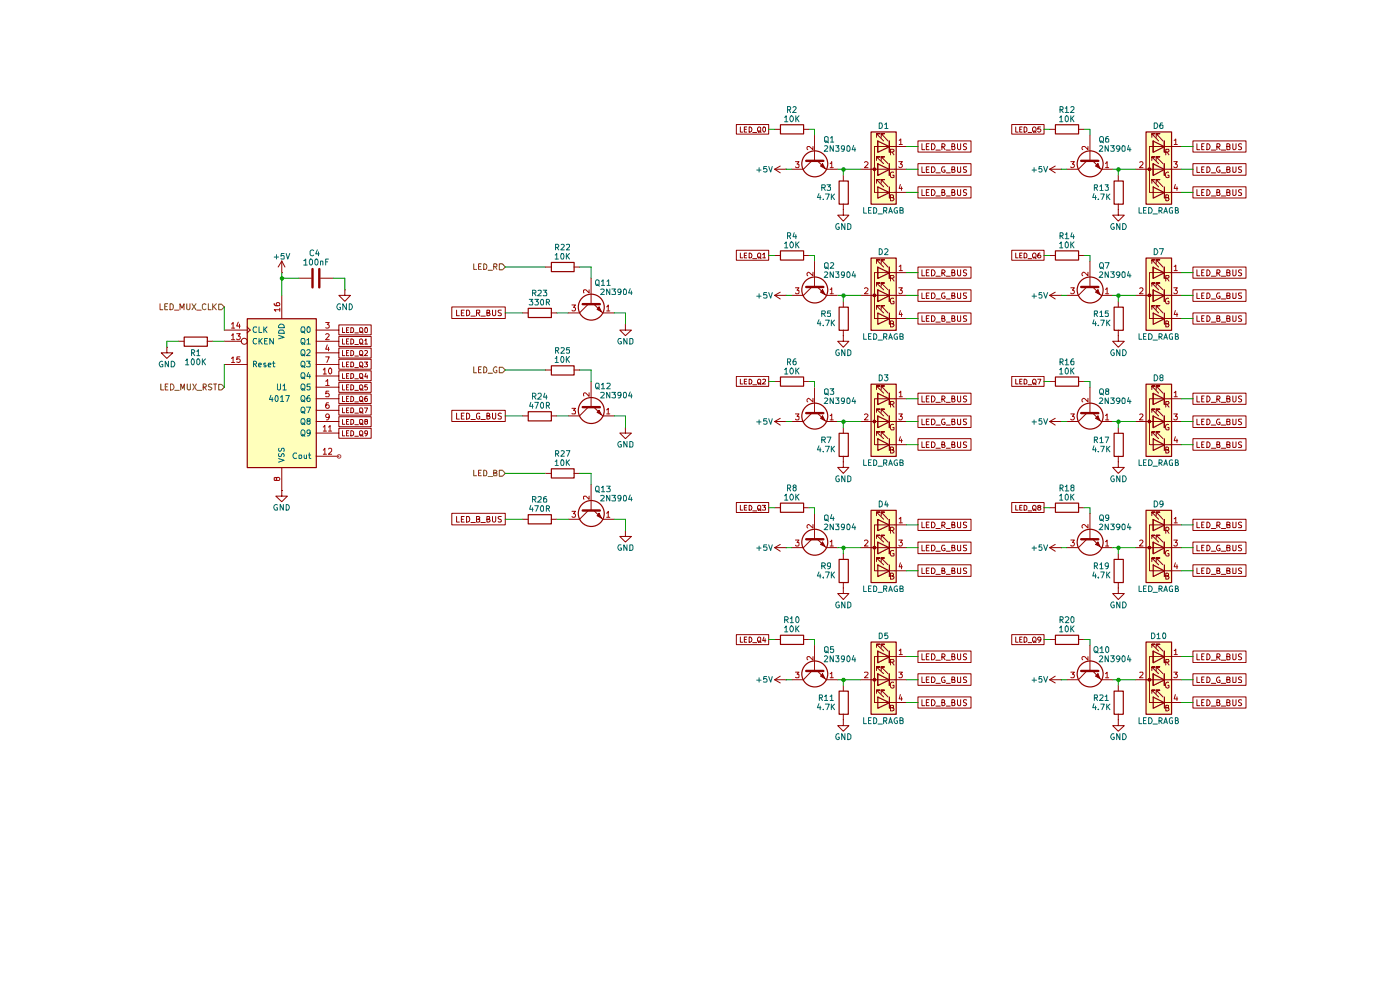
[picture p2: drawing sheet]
<svg xmlns="http://www.w3.org/2000/svg" width="297mm" height="210mm" viewBox="0 0 297 210" stroke-linecap="round" stroke-linejoin="round" font-family="sans-serif">
<g fill="#ffb">
<path d="M184.8 28h5.3v15.3h-5.3z"/>
<path d="M243.1 28h5.4v15.3h-5.4z"/>
<path d="M243.1 108.2h5.4v15.4h-5.4z"/>
<path d="M243.1 136.2h5.4v15.3h-5.4z"/>
<path d="M243.1 81.5h5.4v15.3h-5.4z"/>
<path d="M243.1 54.7h5.4v15.4h-5.4z"/>
<path d="M184.8 81.5h5.3v15.3h-5.3z"/>
<path d="M184.8 54.7h5.3v15.4h-5.3z"/>
<path d="M52.5 67.6h14.6v31.6h-14.6z"/>
<path d="M184.8 108.2h5.3v15.4h-5.3z"/>
<path d="M184.8 136.2h5.3v15.3h-5.3z"/>
</g>
<g fill="none" stroke="#910000" stroke-width=".21">
<path d="M156.2 26.4h6.9v2h-6.9zM157.1 26.9v1.1h.5M157.9 27.4h.4M158.4 26.9h-.5v1.1h.5M158.9 26.9a.55 .55 0 0 1 .6 .6 .55 .55 0 0 1-.6 .5zM159.7 28.1h.8M160.8 27.1l.2-.2 .4 .2v.8l-.4 .1a.73 .73 0 0 1-.2-.9zM160.9 27.8h.2l.4 .3M161.9 27l.2-.1 .3 .2v.7l-.3 .2-.3-.4zM164.3 27.4h1.2M164.3 35.9l1.2 .8M164.3 35.9h2.4"/>
<path d="M165.5 35.2l-1.2 .7M166.7 35.9h.1M170.4 27.4h1.2M172.2 34.1l-1.8 1.8M173.4 34.1l1.9 1.8M174.5 34.7l.5 1-.9-.5z"/>
</g>
<path d="M165.6 26.5h4.9v1.9h-4.9z" fill="none" stroke="#910000" stroke-width=".25"/>
<path d="M171 34.1h3.7" fill="none" stroke="#910000" stroke-width=".51"/>
<path d="M174.5 34.7l.5 1-.9-.5z" fill="#910000"/>
<g fill="none" stroke="#910000" stroke-width=".25">
<path d="M165.6 53.2h4.9v2h-4.9z"/>
<circle cx="172.8" cy="34.8" r="2.75"/>
</g>
<g fill="none" stroke="#910000" stroke-width=".21">
<path d="M168 35.9h2.4M172.8 28.6v5.5M175.3 35.9h2.4M156.2 53.1h6.9v2.1h-6.9zM157.1 53.7v1h.5M157.9 54.2h.4M158.4 53.7h-.5v1h.5M158.9 53.7a.55 .55 0 0 1 .6 .4 .55 .55 0 0 1-.2 .6h-.4zM159.7 54.9h.8M160.8 53.8l.2-.1 .4 .1-.1 .9-.5-.1zM160.9 54.5h.2l.4 .4M161.8 54l.3-.3v1"/>
<path d="M161.8 54.7h.6M164.3 54.2h1.2M170.4 54.2h1.2M164.3 62.7l1.2 .7M164.3 62.7h2.4M165.5 62l-1.2 .7M166.7 62.7h.1M172.2 60.9l-1.8 1.8M173.4 60.9l1.9 1.8M174.5 61.5l.5 1-.9-.5z"/>
</g>
<path d="M168.7 34.3h.8l-.4 .5 .4 .1v.5l-.2 .2h-.4l-.2-.2M172.5 31.1v.7l-.8-.7h-.3l-.2 .1v.4l.2 .2M176.1 34.7l.3-.4v1.3M176.1 35.6h.7" fill="none" stroke="#b90000" stroke-width=".21"/>
<path d="M171 60.9h3.7" fill="none" stroke="#910000" stroke-width=".51"/>
<path d="M174.5 61.5l.5 1-.9-.5z" fill="#910000"/>
<g fill="none" stroke="#910000" stroke-width=".25">
<path d="M186.2 39.7l2.5 1.2-2.5 1.1zM186.2 34.8l2.5 1.1-2.5 1.3zM186.2 29.9l2.5 1.2-2.5 1.2zM188.7 29.9v2.4M188.7 34.8v2.4M188.7 39.7v2.3M165.6 80h4.9v1.9h-4.9zM178 65.2h2v4.9h-2z"/>
<circle cx="172.8" cy="61.5" r="2.75"/>
</g>
<g fill="none" stroke="#910000" stroke-width=".21">
<path d="M185 35.9h4.8M185.3 35.7h.4v.4h-.4zM185.9 38.9v-.8h.8h-.8l1.6 1.5M185.9 34v-.7h.8h-.8l1.6 1.4M185.9 29.1v-.7h.8h-.8l1.6 1.5M186.2 34.7v2.5zM186.2 29.9v2.4zM186.9 38.9v-.8h.7h-.7l1.5 1.5M186.9 34v-.7h.7h-.7l1.5 1.4M186.9 29.1v-.7h.7h-.7l1.5 1.5M188.6 29.9v2.4M188.6 34.7v2.5"/>
<path d="M189.8 31.1h-4.3v9.7h4.3M194.7 29.9h11.3v2.4h-11.3zM194.7 39.6h11.3v2.4h-11.3zM194.7 34.7h11.3v2.5h-11.3zM195.6 30.5v1.3h.6M195.6 35.4v1.2h.6M196.5 31.1h.4M196.5 36h.4M197.1 30.5h-.6v1.3h.6M197.1 35.4h-.6v1.2h.6M197.6 30.5a.65 .65 0 0 1 .8 .6 .65 .65 0 0 1-.8 .7zM197.6 35.4h.5a.66 .66 0 0 1 .2 .8 .66 .66 0 0 1-.7 .4z"/>
<path d="M198.5 31.8h1M198.5 36.7h1M199.8 31.2h.4l.3-.3-.3-.4h-.4v1.3M200.1 31.2l.4 .6M200.4 35.4h-.4a.61 .61 0 0 0-.3 .8 .61 .61 0 0 0 .8 .3v-.4h-.3M200.7 31.8h.9M200.7 36.7h.9M201.9 31.1l.6-.1v-.3l-.1-.2h-.5v1.3l.6-.1 .1-.4-.2-.2M201.9 36h.5l.1-.2-.1-.4h-.5v1.2l.6-.1 .1-.3-.2-.2M203.1 30.5v1l.3 .3 .4-.2v-1.1M203.1 35.4v.9l.3 .3 .4-.1v-1.1M205.1 30.6l-.5-.1-.2 .2v.3l.5 .2 .2 .2-.3 .4-.4-.1"/>
<path d="M205.1 35.4l-.7 .1v.3l.7 .4-.3 .4-.4-.1M214.6 26.4h6.9v2h-6.9zM215.5 26.9v1.1h.5M216.3 27.4h.4M216.8 26.9h-.5v1.1h.5M217.3 26.9l.5 .3v.6l-.3 .2h-.2zM218.1 28.1h.8M219.1 27.1l.4-.2a.6 .6 0 0 1 .3 .7 .6 .6 0 0 1-.5 .4 .73 .73 0 0 1-.2-.9zM219.3 27.8l.5 .3M220.7 26.9h-.5l-.1 .5 .5-.1 .2 .5-.2 .2-.5-.1M172.8 55.4v5.5M194.7 56.6h11.3v2.4h-11.3z"/>
<path d="M195.6 40.2v1.3h.6M195.6 57.2v1.3h.6M196.5 40.8h.4M196.5 57.8h.4M197.1 40.2h-.6v1.3h.6M197.1 57.2h-.6v1.3h.6M197.6 40.2a.65 .65 0 0 1 .8 .7 .65 .65 0 0 1-.8 .6zM197.6 57.2a.65 .65 0 0 1 .8 .7 .65 .65 0 0 1-.8 .6zM198.5 41.6h1M198.5 58.6h1M199.8 40.8l.5-.1v-.4l-.5-.1v1.3h.4l.3-.4-.3-.3M199.8 57.9h.4l.3-.2-.3-.5h-.4v1.3"/>
<path d="M200.1 57.9l.4 .6M200.7 41.6h.9M200.7 58.6h.9M201.9 40.8l.6-.1v-.3l-.1-.2h-.5v1.3l.6-.1 .1-.3-.2-.3M201.9 57.8l.6-.1v-.3l-.1-.2h-.5v1.3l.6-.1 .1-.3-.2-.3M203.1 40.2v1l.3 .3 .4-.2v-1.1M203.1 57.2v1.1l.3 .2 .4-.2v-1.1M205.1 40.3l-.5-.1-.2 .2v.3l.7 .4-.3 .4-.4-.1M205.1 57.3l-.5-.1-.2 .2v.3l.7 .4-.3 .4-.4-.1M214.6 53.1h6.9v2.1h-6.9zM215.5 53.7v1h.5M216.3 54.2h.4"/>
<path d="M216.8 53.7h-.5v1h.5M217.3 53.7l.5 .2v.6l-.1 .2h-.4zM218.1 54.9h.8M219.1 53.8l.4-.1a.66 .66 0 0 1 .1 1l-.5-.1zM219.3 54.5l.5 .4M220.6 53.7l-.3 .1-.2 .7 .2 .2h.3l.2-.2-.2-.4h-.3l-.2 .2M156.2 79.8h6.9v2.2h-6.9zM168 62.7h2.4M175.3 62.7h2.4M178.9 63.9v1.2M178.9 70v1.2M194.7 61.5h11.3v2.4h-11.3z"/>
<path d="M195.6 62.1v1.2h.6M196.5 62.7h.4M197.1 62.1h-.6v1.2h.6M197.6 62.1h.5a.66 .66 0 0 1 .2 .8 .66 .66 0 0 1-.7 .4zM198.5 63.4h1M200.4 62.1h-.4a.61 .61 0 0 0-.3 .8 .61 .61 0 0 0 .8 .3v-.4h-.3M200.7 63.4h.9M201.9 62.7h.5l.1-.1-.1-.5h-.5v1.2l.6-.1 .1-.3-.2-.2M203.1 62.1v1l.3 .2 .4-.1v-1.1M205.1 62.1l-.7 .1v.4l.7 .4-.3 .3-.4-.1M222.7 62.7h2.4M222.7 62.7l1.2 .7"/>
<path d="M223.9 62l-1.2 .7M225.1 62.7h.1M157.1 80.4v1.1h.5M157.9 80.9h.4M158.4 80.4h-.5v1.1h.5M158.9 80.4a.55 .55 0 0 1 .6 .4 .55 .55 0 0 1-.2 .7h-.4zM159.7 81.6h.8M160.8 80.6l.2-.2 .4 .2-.1 .9-.5-.1zM160.9 81.2l.6 .4M161.8 80.5h.6v.4l-.7 .6h.7M164.3 80.9h1.2M164.3 89.4l1.2 .8"/>
<path d="M164.3 89.4h2.4M165.5 88.7l-1.2 .7M166.7 89.4h.1M170.4 80.9h1.2"/>
</g>
<path d="M172.5 57.7v.8l-1-.8-.3 .3v.3l.2 .2M168.7 61h.8l-.4 .6h.4v.5l-.2 .2h-.4l-.2-.2M176.1 61.4h.2l.1-.4v1.3M176.1 62.3h.7" fill="none" stroke="#b90000" stroke-width=".21"/>
<path d="M185.3 35.7h.4v.4h-.4z" fill="#910000"/>
<path d="M178 38.4h2v4.9h-2zM184.8 28h5.3v15.3h-5.3zM223.9 26.5h4.9v1.9h-4.9zM244.6 39.7l2.4 1.2-2.4 1.1zM244.6 34.8l2.4 1.1-2.4 1.3zM244.6 29.9l2.4 1.2-2.4 1.2zM247 29.9v2.4M247 34.8v2.4M247 39.7v2.3" fill="none" stroke="#910000" stroke-width=".25"/>
<g fill="none" stroke="#910000" stroke-width=".21">
<path d="M178.9 37.2v1.2M182.5 35.9h2.5M188.9 32.3l.7-.1 .1-.4-.2-.1h-.6v1.2M189.2 32.3l.5 .6M189.6 36.6a.45 .45 0 0 0-.7 .1v.7l.2 .3 .6-.1v-.4h-.3M189.8 31.1h2.5M189.8 35.9h2.5M222.7 35.9h2.4M222.7 27.4h1.2M222.7 35.9l1.2 .8M223.9 35.2l-1.2 .7M225.1 35.9h.1"/>
<path d="M228.8 27.4h1.2M243.3 35.9h4.9M243.6 35.7h.4v.4h-.4zM244.3 38.9v-.8h.7h-.7l1.5 1.5M244.3 34v-.7h.7h-.7l1.5 1.4M244.3 29.1v-.7h.7h-.7l1.5 1.5M244.6 34.7v2.5zM244.6 29.9v2.4zM245.3 38.9v-.8h.7h-.7l1.4 1.5M245.3 34v-.7h.7h-.7l1.4 1.4M245.3 29.1v-.7h.7h-.7l1.4 1.5M247 29.9v2.4"/>
<path d="M247 34.7v2.5M248.2 31.1h-4.4v9.7h4.4M253.1 39.6h11.2v2.4h-11.2zM253.1 34.7h11.2v2.5h-11.2zM253.1 29.9h11.2v2.4h-11.2zM253.9 35.4v1.2h.6M253.9 30.5v1.3h.6M254.9 31.1h.4M254.9 36h.4M255.4 35.4h-.5v1.2h.5M255.4 30.5h-.5v1.3h.5M256 35.4h.5a.66 .66 0 0 1 .2 .7 .66 .66 0 0 1-.7 .5z"/>
<path d="M256 30.5a.64 .64 0 0 1 .7 .6 .64 .64 0 0 1-.7 .7zM257 36.7h.9M257 31.8h.9M258.2 31.2l.5-.1v-.5l-.5-.1v1.3M258.4 31.2l.4 .6M258.7 35.4h-.4a.61 .61 0 0 0-.2 .8 .61 .61 0 0 0 .7 .3v-.4h-.2M259.1 36.7h.9M259.1 31.8h.9M260.3 36h.4l.2-.3-.1-.3h-.5v1.2l.6-.1v-.4l-.2-.1M260.3 31.1l.6-.1v-.3l-.2-.2h-.4v1.3h.5l.1-.2v-.4l-.2-.1M261.5 35.4v1.1l.2 .1 .4-.1 .1-.2v-.9M261.5 30.5v1.1l.2 .2h.3l.2-.3v-1"/>
<path d="M263.4 35.4h-.6a.47 .47 0 0 0 .1 .5 .47 .47 0 0 0 .4 .2v.4h-.6M263.4 30.6h-.6v.4l.5 .2 .1 .3-.3 .3-.4-.1M178.9 44.5v1.1h1.2l-1.2 1.3-1.2-1.3h1.2M178.9 44.5h.1M178.9 43.3v1.2M188.9 41.9h.6v-.5l-.6-.1v1.3h.5l.3-.4-.4-.3M189.8 40.8h2.5M253.9 40.2v1.3h.6M254.9 40.8h.4M255.4 40.2h-.5v1.3h.5M256 40.2a.64 .64 0 0 1 .7 .7 .64 .64 0 0 1-.7 .6zM257 41.6h.9"/>
<path d="M258.2 40.8l.5-.1v-.3l-.1-.2h-.4v1.3l.5-.1 .1-.3-.2-.3M259.1 41.6h.9M260.3 40.8l.6-.1v-.2l-.2-.3h-.4v1.3h.5l.1-.2v-.4l-.2-.1M261.5 40.2v1.1l.2 .2h.3l.2-.3v-1M263.4 40.3h-.6v.4l.5 .2 .1 .3-.3 .3-.4-.1"/>
</g>
<path d="M183.4 34.5l.2-.2h.3l.3 .2-.1 .4-.7 .7h.8M190.7 34.3h.7l-.4 .5 .3 .1 .1 .4-.2 .3h-.4l-.1-.2M190.8 29.8l.3-.3v1.2M190.8 30.7h.6M191 39.1l-.2 .9h.6M191.3 39.6v.8" fill="none" stroke="#b90000" stroke-width=".21"/>
<path d="M243.6 35.7h.4v.4h-.4z" fill="#910000"/>
<path d="M243.1 28h5.4v15.3h-5.4z" fill="none" stroke="#910000" stroke-width=".25"/>
<path d="M230.5 34.1l-1.7 1.8M231.8 34.1l1.8 1.8M232.4 35.2l.5-.5 .4 1zM240.9 35.9h2.4M247.3 32.3l.6-.1v-.5h-.6v1.2M247.6 32.3l.4 .6M247.9 36.6l-.1-.1a.66 .66 0 0 0-.6 .5 .66 .66 0 0 0 .3 .7l.5-.1v-.4h-.3M248.2 31.1h2.4M248.2 35.9h2.4M247.3 41.9h.5l.1-.4-.6-.2v1.3h.4l.3-.4-.3-.3M248.2 40.8h2.4" fill="none" stroke="#910000" stroke-width=".21"/>
<path d="M241.8 34.5l.4-.2 .3 .4-.8 .9h.8M249 34.3h.8l-.5 .5 .5 .3-.1 .4-.5 .1-.2-.2M249.1 29.8l.3-.3v1.2M249.1 30.7h.7M249.3 39.1l-.2 .9h.8M249.7 39.6v.8" fill="none" stroke="#b90000" stroke-width=".21"/>
<path d="M229.4 34.1h3.6" fill="none" stroke="#910000" stroke-width=".51"/>
<path d="M232.4 35.2l.5-.5 .4 1z" fill="#910000"/>
<g fill="none" stroke="#910000" stroke-width=".25">
<path d="M236.3 38.4h2v4.9h-2zM223.9 53.2h4.9v2h-4.9z"/>
<circle cx="231.3" cy="34.8" r="2.75"/>
</g>
<g fill="none" stroke="#910000" stroke-width=".21">
<path d="M226.3 35.9h2.5M231.2 28.6v5.5M233.6 35.9h2.5M237.2 37.2v1.2M222.7 54.2h1.2M228.8 54.2h1.2M237.2 44.5v1.1h1.3l-1.3 1.3-1.1-1.3h1.1M237.2 44.5h.1M237.2 43.3v1.2M230.5 114.4l-1.7 1.8M231.8 114.4l1.8 1.8M232.4 115.5l.5-.5 .4 .9z"/>
<path d="M253.1 110.2h11.2v2.3h-11.2zM253.1 115h11.2v2.4h-11.2zM253.1 119.8h11.2v2.5h-11.2zM253.9 110.7v1.2h.6M253.9 115.7v1.1h.6M254.9 111.3h.4M254.9 116.2h.4M255.4 110.7h-.5v1.2h.5M255.4 115.7h-.5v1.1h.5M256 110.7a.66 .66 0 0 1 .7 .5 .66 .66 0 0 1-.2 .7h-.5zM256 115.7h.5a.66 .66 0 0 1 .2 .7 .66 .66 0 0 1-.7 .4zM257 112.1h.9"/>
<path d="M257 116.9h.9M258.2 111.4l.5-.1v-.5l-.5-.1v1.2M258.4 111.4l.4 .5M258.7 115.7h-.4a.61 .61 0 0 0-.2 .7 .61 .61 0 0 0 .7 .4v-.5h-.2M259.1 112.1h.9M259.1 116.9h.9M260.3 111.3h.6v-.5l-.6-.1v1.2h.6v-.5l-.2-.1M260.3 116.2h.5l.1-.4-.1-.1h-.5v1.1h.5h.1v-.5l-.2-.1M261.5 110.7l.1 1.2h.4l.2-.1v-1.1M261.5 115.7v1.1h.2h.4l.1-.2v-.9M263.4 110.8h-.6v.5l.5 .1 .1 .4-.1 .1h-.6M263.4 115.7h-.6v.5l.5 .1 .1 .3-.3 .2h-.4"/>
<path d="M253.9 120.5v1.2h.6M254.9 121.1h.4M255.4 120.5h-.5v1.2h.5M256 120.5a.66 .66 0 0 1 .7 .4 .66 .66 0 0 1-.2 .8h-.5zM257 121.8h.9M258.2 121.1h.4l.1-.2v-.3l-.5-.1v1.2h.5l.1-.4-.2-.2M259.1 121.8h.9M260.3 121.1h.4l.2-.3v-.2l-.6-.1v1.2h.6v-.5l-.2-.1M261.5 120.5l.1 1.2h.4l.2-.2v-1M263.4 120.6h-.6v.4l.5 .2 .1 .3-.1 .2h-.6"/>
</g>
<path d="M227.2 34.3h.7l-.4 .5 .3 .1 .1 .4-.2 .3h-.4l-.1-.2M230.8 31.1v.7l-.7-.7h-.4l-.2 .1v.4l.2 .2M234.5 34.7l.4-.4v1.3M234.5 35.6h.7" fill="none" stroke="#b90000" stroke-width=".21"/>
<path d="M229.4 114.4h3.6" fill="none" stroke="#910000" stroke-width=".51"/>
<path d="M232.4 115.5l.5-.5 .4 .9z" fill="#910000"/>
<g fill="none" stroke="#910000" stroke-width=".25">
<path d="M223.9 106.7h4.9v2h-4.9zM236.3 118.7h2v4.9h-2zM244.6 119.8l2.4 1.3-2.4 1.2zM244.6 115l2.4 1.2-2.4 1.3zM244.6 110.2l2.4 1.2-2.4 1.2zM247 110.2v2.4M247 115v2.5M247 119.8v2.5"/>
<circle cx="231.3" cy="115" r="2.75"/>
</g>
<g fill="none" stroke="#910000" stroke-width=".21">
<path d="M237.2 98v1.1h1.3l-1.3 1.3-1.1-1.3h1.1M237.2 98h.1M214.6 106.6h6.9v2.1h-6.9zM215.5 107.2v1h.5M216.3 107.7h.4M216.8 107.2h-.5v1h.5M217.3 107.2l.5 .2v.6l-.1 .2h-.4zM218.1 108.4h.8M219.1 107.4l.4-.2a.66 .66 0 0 1 .1 1l-.5-.1zM219.3 108l.5 .4M220.4 107.6l-.3-.2a.35 .35 0 0 1 .4-.2 .35 .35 0 0 1 .3 .2l-.6 .3-.1 .3 .2 .2h.3l.2-.2-.2-.4M222.7 116.2h2.4"/>
<path d="M222.7 116.2l1.2 .7M222.7 107.7h1.2M223.9 115.5l-1.2 .7M225.1 116.2h.1M226.3 116.2h2.5M228.8 107.7h1.2M231.2 108.9v5.5M233.6 116.2h2.5M237.2 117.4v1.2M243.3 116.2h4.9M243.6 115.9h.4v.5h-.4zM244.3 119.1v-.7h.7h-.7l1.5 1.4"/>
<path d="M244.3 114.2v-.7h.7h-.7l1.5 1.5M244.3 109.4v-.8h.7h-.7l1.5 1.6M244.6 115v2.4zM244.6 110.2v2.3zM245.3 119.1v-.7h.7h-.7l1.4 1.4M245.3 114.2v-.7h.7h-.7l1.4 1.5M245.3 109.4v-.8h.7h-.7l1.4 1.6M247 110.2v2.3M247 115v2.4M248.2 111.3h-4.4v9.8h4.4M237.2 124.7v1.2h1.3l-1.3 1.3-1.1-1.3h1.1M237.2 124.7h.1"/>
<path d="M237.2 123.5v1.2"/>
</g>
<path d="M227.2 114.6h.7l-.4 .5 .4 .1v.4l-.2 .2h-.4l-.1-.1M230.8 111.3v.7l-.8-.7-.5 .2v.3l.2 .2M234.5 114.9l.4-.3v1.2M234.5 115.8h.7" fill="none" stroke="#b90000" stroke-width=".21"/>
<path d="M243.6 115.9h.4v.5h-.4z" fill="#910000"/>
<path d="M243.1 108.2h5.4v15.4h-5.4zM223.9 134.7h4.9v2h-4.9zM244.6 138.1l2.4 1.2-2.4 1.3zM247 138.1v2.5M244.6 147.9l2.4 1.2-2.4 1.1zM244.6 143l2.4 1.2-2.4 1.2zM247 143v2.4M247 147.9v2.3" fill="none" stroke="#910000" stroke-width=".25"/>
<g fill="none" stroke="#910000" stroke-width=".21">
<path d="M240.9 116.2h2.4M247.3 112.5l.6-.1v-.5l-.6-.1v1.3M247.6 112.5l.4 .6M247.9 116.8h-.1a.66 .66 0 0 0-.6 .4 .66 .66 0 0 0 .3 .7h.5v-.5h-.3M248.2 111.3h2.4M248.2 116.2h2.4M214.6 134.6h6.9v2.1h-6.9zM215.5 135.1v1.1h.5M216.3 135.6h.4M216.8 135.1h-.5v1.1h.5M217.3 135.1l.5 .3v.6l-.3 .2h-.2zM218.1 136.3h.8"/>
<path d="M219.1 135.3l.4-.2 .3 .4v.4l-.3 .3h-.2l-.3-.3zM219.3 136l.5 .3M220.8 135.6l-.2 .2-.5-.2 .1-.4h.5a.68 .68 0 0 1-.4 1M222.7 135.6h1.2M228.8 135.6h1.2M244.3 137.3v-.6h.7h-.7l1.5 1.4M244.6 138.1v2.4zM245.3 137.3v-.6h.7h-.7l1.4 1.4M247 138.1v2.4M247.3 122.2l.6-.1v-.3l-.6-.2v1.3h.4l.3-.5-.3-.2M248.2 139.3h-4.4v9.7h4.4M248.2 121.1h2.4"/>
<path d="M222.7 144.2l1.2 .7M222.7 144.2h2.4M223.9 143.4l-1.2 .8M225.1 144.2h.1M243.3 144.2h4.9M243.6 144h.4v.4h-.4zM244.3 147.1v-.7h.7h-.7l1.5 1.4M244.3 142.2v-.7h.7h-.7l1.5 1.4M244.6 142.9v2.5zM245.3 147.1v-.7h.7h-.7l1.4 1.4M245.3 142.2v-.7h.7h-.7l1.4 1.4M247 142.9v2.5"/>
</g>
<path d="M241.8 114.7l.4-.1 .3 .3-.8 .9h.8M249 114.6h.8l-.5 .5h.4l.1 .1-.1 .5-.5 .1-.2-.1M249.1 110.1l.3-.4v1.2M249.1 110.9h.7M249.3 119.4l-.2 .8h.8M249.7 119.8v.9" fill="none" stroke="#b90000" stroke-width=".21"/>
<path d="M243.6 144h.4v.4h-.4z" fill="#910000"/>
<path d="M243.1 136.2h5.4v15.3h-5.4z" fill="none" stroke="#910000" stroke-width=".25"/>
<g fill="none" stroke="#910000" stroke-width=".21">
<path d="M248.2 139.3h2.4M253.1 138.1h11.2v2.4h-11.2zM253.9 138.7v1.3h.6M254.9 139.3h.4M255.4 138.7h-.5v1.3h.5M256 138.7a.64 .64 0 0 1 .7 .6 .64 .64 0 0 1-.7 .7zM258.2 139.4l.5-.1v-.5l-.5-.1v1.3M258.4 139.4l.4 .6M260.3 139.3h.5l.1-.4-.2-.2h-.4v1.3h.5l.1-.2v-.4l-.2-.1M261.5 138.7v1.1l.2 .2h.3l.2-.3v-1M263.4 138.8h-.6v.5l.5 .1 .1 .3-.3 .3-.4-.1M230.5 142.3l-1.7 1.9"/>
<path d="M231.8 142.3l1.8 1.9M232.4 143.4l.5-.5 .4 1zM240.9 144.2h2.4M247.3 150.1h.5l.1-.4-.6-.1v1.2h.4l.3-.4-.3-.3M247.3 140.5h.6v-.6h-.6v1.2M247.6 140.5l.4 .6M247.9 144.8l-.1-.1a.64 .64 0 0 0-.6 .6 .64 .64 0 0 0 .5 .7l.3-.2v-.4h-.3M248.2 144.2h2.4M248.2 149h2.4M253.1 142.9h11.2v2.5h-11.2zM253.1 147.8h11.2v2.4h-11.2zM253.9 143.6v1.2h.6"/>
<path d="M253.9 148.4v1.3h.6M254.9 144.2h.4M254.9 149h.4M255.4 143.6h-.5v1.2h.5M255.4 148.4h-.5v1.3h.5M256 143.6a.66 .66 0 0 1 .7 .4 .66 .66 0 0 1-.2 .8h-.5zM256 148.4a.64 .64 0 0 1 .7 .7 .64 .64 0 0 1-.7 .6zM257 145h.9M257 149.8h.9M257 140h.9M258.2 149l.5-.1v-.3l-.1-.2h-.4v1.3l.5-.1 .1-.3-.2-.3M258.7 143.7a.59 .59 0 0 0-.7 .3 .59 .59 0 0 0 .3 .8l.5-.1v-.4h-.2"/>
<path d="M259.1 145h.9M259.1 149.8h.9M259.1 140h.9M260.3 144.2h.4l.2-.3v-.2l-.6-.1v1.2h.6v-.5l-.2-.1M260.3 149l.6-.1v-.2l-.2-.3h-.4v1.3h.5l.1-.2v-.3l-.2-.2M261.5 143.6l.1 1.2h.4l.2-.2v-1M261.5 148.4v1.1l.2 .2h.3l.2-.3v-1M263.4 143.7h-.6v.4a.47 .47 0 0 1 .5 .2 .47 .47 0 0 1 0 .5h-.6M263.4 148.5h-.6v.4l.5 .3 .1 .2-.3 .3-.4-.1"/>
</g>
<path d="M249.1 138l.3-.3v1.2M249.1 138.9h.7M241.8 142.7l.6-.1 .1 .3-.8 .9h.8M249 142.6h.8l-.5 .4 .5 .3-.1 .4h-.7M249.3 147.3l-.2 1h.8M249.7 147.8v.8" fill="none" stroke="#b90000" stroke-width=".21"/>
<path d="M229.4 142.3h3.6" fill="none" stroke="#910000" stroke-width=".51"/>
<path d="M232.4 143.4l.5-.5 .4 1z" fill="#910000"/>
<g fill="none" stroke="#910000" stroke-width=".25">
<path d="M236.3 146.6h2v4.9h-2z"/>
<circle cx="231.3" cy="143" r="2.75"/>
</g>
<path d="M230.5 60.9l-1.7 1.8M231.8 60.9l1.8 1.8M232.4 62l.5-.5 .4 1zM231.2 136.8v5.5M226.3 144.2h2.5M233.6 144.2h2.5M237.2 152.7v1.2h1.3l-1.3 1.2-1.1-1.2h1.1M237.2 152.7h.1M237.2 145.4v1.2M237.2 151.5v1.2" fill="none" stroke="#910000" stroke-width=".21"/>
<path d="M230.8 139.3v.7l-.7-.7h-.4l-.2 .1v.4l.2 .2M227.2 142.6h.7l-.4 .4 .3 .1v.6h-.6M234.5 142.9l.4-.3v1.2M234.5 143.8h.7" fill="none" stroke="#b90000" stroke-width=".21"/>
<path d="M229.4 60.9h3.6" fill="none" stroke="#910000" stroke-width=".51"/>
<path d="M232.4 62l.5-.5 .4 1z" fill="#910000"/>
<g fill="none" stroke="#910000" stroke-width=".25">
<path d="M236.3 65.2h2v4.9h-2z"/>
<circle cx="231.3" cy="61.5" r="2.75"/>
</g>
<g fill="none" stroke="#910000" stroke-width=".21">
<path d="M231.2 55.4v5.5M253.1 56.6h11.2v2.4h-11.2zM253.9 57.2v1.3h.6M254.9 57.8h.4M255.4 57.2h-.5v1.3h.5M256 57.2a.64 .64 0 0 1 .7 .7 .64 .64 0 0 1-.7 .6zM257 58.6h.9M258.2 57.9l.5-.1v-.5l-.5-.1v1.3M258.4 57.9l.4 .6M259.1 58.6h.9M260.3 57.8l.6-.1v-.2l-.2-.3h-.4v1.3h.5l.1-.2v-.4l-.2-.1M261.5 57.2v1.1l.2 .2h.3l.2-.2v-1.1"/>
<path d="M263.4 57.3h-.6v.4l.5 .2 .1 .4-.3 .2-.4-.1M226.3 62.7h2.5M233.6 62.7h2.5M237.2 71.2v1.2h1.3l-1.3 1.3-1.1-1.3h1.1M237.2 71.2h.1M237.2 63.9v1.2M237.2 70v1.2M253.1 66.4h11.2v2.4h-11.2zM253.1 61.5h11.2v2.4h-11.2zM253.9 67v1.2h.6M253.9 62.1v1.2h.6M254.9 67.6h.4"/>
<path d="M254.9 62.7h.4M255.4 67h-.5v1.2h.5M255.4 62.1h-.5v1.2h.5M256 67a.66 .66 0 0 1 .7 .4 .66 .66 0 0 1-.2 .8h-.5zM256 62.1h.5a.66 .66 0 0 1 .2 .8 .66 .66 0 0 1-.7 .4zM257 68.3h.9M257 63.4h.9M258.2 67.6l.5-.1v-.4l-.5-.1v1.2h.5l.1-.4-.2-.2M258.7 62.1h-.4a.61 .61 0 0 0-.2 .8 .61 .61 0 0 0 .7 .3v-.4h-.2M259.1 68.3h.9M259.1 63.4h.9M260.3 67.6l.6-.1v-.4l-.6-.1v1.2h.6v-.5l-.2-.1"/>
<path d="M260.3 62.7h.4l.2-.2-.1-.4h-.5v1.2l.6-.1v-.4l-.2-.1M261.5 67l.1 1.2h.4l.2-.2v-1M261.5 62.1v1.1l.2 .1 .4-.1 .1-.1v-1M263.4 67.1h-.6v.4l.5 .2 .1 .3-.1 .2h-.6M263.4 62.1h-.6a.47 .47 0 0 0 .1 .5 .47 .47 0 0 0 .4 .2v.4h-.6M230.5 87.6l-1.7 1.8M231.8 87.6l1.8 1.8M232.4 88.7l.5-.5 .4 1zM253.1 83.4h11.2v2.4h-11.2zM253.1 93.1h11.2v2.4h-11.2zM253.1 88.2h11.2v2.5h-11.2zM253.9 84v1.3h.6"/>
<path d="M253.9 93.7v1.2h.6M253.9 88.9v1.2h.6M254.9 84.6h.4M254.9 94.3h.4M254.9 89.4h.4M255.4 84h-.5v1.3h.5M255.4 93.7h-.5v1.2h.5M255.4 88.9h-.5v1.2h.5M256 84a.64 .64 0 0 1 .7 .6 .64 .64 0 0 1-.7 .7zM256 93.7a.66 .66 0 0 1 .7 .5 .66 .66 0 0 1-.2 .7h-.5zM256 88.9h.5a.66 .66 0 0 1 .2 .8 .66 .66 0 0 1-.7 .4zM257 85.3h.9"/>
<path d="M257 95.1h.9M257 90.2h.9M258.2 84.7l.5-.1v-.5l-.5-.1v1.3M258.2 94.3l.5-.1v-.4l-.5-.1v1.2h.5l.1-.3-.2-.3M258.4 84.7l.4 .6M258.7 88.9h-.4a.61 .61 0 0 0-.2 .8 .61 .61 0 0 0 .7 .3v-.4h-.2M259.1 85.3h.9M259.1 95.1h.9M259.1 90.2h.9M260.3 84.6l.6-.1v-.3l-.2-.2h-.4v1.3h.5l.1-.2v-.4l-.2-.1M260.3 94.3l.6-.1v-.4l-.6-.1v1.2h.6v-.5l-.2-.1M260.3 89.4h.5l.1-.3-.1-.2h-.5v1.2h.5l.1-.1v-.4l-.2-.2"/>
<path d="M261.5 84v1.1l.2 .2h.3l.2-.3v-1M261.5 93.7l.1 1.2h.4l.2-.2v-1M261.5 88.9v1.1l.2 .1 .4-.1 .1-.2v-.9M263.4 84.1h-.6v.4l.5 .2 .1 .3-.3 .3-.4-.1M263.4 93.8h-.6v.4l.5 .2 .1 .3-.1 .2h-.6M263.4 88.9h-.6v.5l.5 .2 .1 .2-.3 .3-.4-.1"/>
</g>
<path d="M230.8 57.7v.8l-.8-.8-.5 .3v.3l.2 .2M227.2 61h.7l-.4 .6h.3l.1 .5-.2 .2h-.4l-.1-.2M234.5 61.4l.4-.4v1.3M234.5 62.3h.7" fill="none" stroke="#b90000" stroke-width=".21"/>
<path d="M229.4 87.6h3.6" fill="none" stroke="#910000" stroke-width=".51"/>
<path d="M232.4 88.7l.5-.5 .4 1z" fill="#910000"/>
<g fill="none" stroke="#910000" stroke-width=".25">
<path d="M244.6 93.1l2.4 1.3-2.4 1.1zM244.6 88.3l2.4 1.2-2.4 1.2zM244.6 83.4l2.4 1.2-2.4 1.2zM247 83.4v2.4M247 88.3v2.4M247 93.1v2.4"/>
<circle cx="231.3" cy="88.3" r="2.75"/>
</g>
<g fill="none" stroke="#910000" stroke-width=".21">
<path d="M226.3 89.4h2.5M231.2 82.1v5.5M233.6 89.4h2.5M243.3 89.4h4.9M243.6 89.2h.4v.4h-.4zM244.3 92.4v-.8h.7h-.7l1.5 1.5M244.3 87.5v-.7h.7h-.7l1.5 1.4M244.3 82.6v-.7h.7h-.7l1.5 1.5M244.6 88.2v2.5zM244.6 83.4v2.4zM245.3 92.4v-.8h.7h-.7l1.4 1.5M245.3 87.5v-.7h.7h-.7l1.4 1.4"/>
<path d="M245.3 82.6v-.7h.7h-.7l1.4 1.5M247 83.4v2.4M247 88.2v2.5M248.2 84.6h-4.4v9.7h4.4"/>
</g>
<path d="M227.2 87.8h.7l-.4 .5 .3 .1 .1 .4-.2 .3h-.4l-.1-.2M230.8 84.5v.8l-.8-.8-.5 .3v.3l.2 .2M234.5 88.1l.4-.3v1.3M234.5 89.1h.7" fill="none" stroke="#b90000" stroke-width=".21"/>
<path d="M243.6 89.2h.4v.4h-.4z" fill="#910000"/>
<path d="M244.6 56.7l2.4 1.2-2.4 1.2zM247 56.7v2.4M244.6 66.4l2.4 1.2-2.4 1.2zM244.6 61.5l2.4 1.2-2.4 1.3zM247 61.5v2.5M247 66.4v2.4M236.3 91.9h2v4.9h-2zM243.1 81.5h5.4v15.3h-5.4z" fill="none" stroke="#910000" stroke-width=".25"/>
<g fill="none" stroke="#910000" stroke-width=".21">
<path d="M244.3 55.9v-.8h.7h-.7l1.5 1.5M244.6 56.6v2.4zM245.3 55.9v-.8h.7h-.7l1.4 1.5M247 56.6v2.4M248.2 57.8h-4.4v9.8h4.4M243.3 62.7h4.9M243.6 62.4h.4v.5h-.4zM244.3 65.6v-.7h.7h-.7l1.5 1.5M244.3 60.7v-.7h.7h-.7l1.5 1.5M244.6 61.5v2.4zM245.3 65.6v-.7h.7h-.7l1.4 1.5M245.3 60.7v-.7h.7h-.7l1.4 1.5"/>
<path d="M247 61.5v2.4M237.2 90.7v1.2M237.2 96.8v1.2M240.9 89.4h2.4M247.3 95.4h.5l.1-.4-.6-.2v1.3h.4l.3-.4-.3-.3M247.3 85.8l.6-.1v-.5h-.6v1.2M247.6 85.8l.4 .6M247.9 90.1l-.1-.1a.66 .66 0 0 0-.6 .5 .66 .66 0 0 0 .3 .7l.5-.1v-.4h-.3M248.2 84.6h2.4M248.2 89.4h2.4M248.2 94.3h2.4"/>
</g>
<path d="M241.8 88l.4-.2 .3 .3-.8 1h.8M249 87.8h.8l-.5 .5h.4v.7l-.5 .1-.2-.2M249.1 83.3l.3-.3v1.2M249.1 84.2h.7M249.3 92.6l-.2 .9h.8M249.7 93.1v.8" fill="none" stroke="#b90000" stroke-width=".21"/>
<path d="M243.6 62.4h.4v.5h-.4z" fill="#910000"/>
<path d="M243.1 54.7h5.4v15.4h-5.4zM223.9 80h4.9v1.9h-4.9zM186.2 93.1l2.5 1.3-2.5 1.1zM186.2 88.3l2.5 1.2-2.5 1.2zM186.2 83.4l2.5 1.2-2.5 1.2zM188.7 83.4v2.4M188.7 88.3v2.4M188.7 93.1v2.4" fill="none" stroke="#910000" stroke-width=".25"/>
<g fill="none" stroke="#910000" stroke-width=".21">
<path d="M247.3 59l.6-.1v-.5h-.6v1.2M247.6 59l.4 .6M248.2 57.8h2.4M214.6 79.8h6.9v2.2h-6.9zM240.9 62.7h2.4M247.3 68.7h.5l.1-.5-.6-.1v1.2h.4l.3-.4-.3-.2M247.9 63.3l-.1-.1a.66 .66 0 0 0-.6 .5 .66 .66 0 0 0 .3 .7l.5-.1v-.4h-.3M248.2 62.7h2.4M248.2 67.6h2.4M185 89.4h4.8M185.3 89.2h.4v.4h-.4zM185.9 92.4v-.8h.8h-.8l1.6 1.5"/>
<path d="M185.9 87.5v-.7h.8h-.8l1.6 1.4M185.9 82.6v-.7h.8h-.8l1.6 1.5M186.2 88.2v2.5zM186.2 83.4v2.4zM186.9 92.4v-.8h.7h-.7l1.5 1.5M186.9 87.5v-.7h.7h-.7l1.5 1.4M186.9 82.6v-.7h.7h-.7l1.5 1.5M188.6 83.4v2.4M188.6 88.2v2.5M189.8 84.6h-4.3v9.7h4.3M194.7 83.4h11.3v2.4h-11.3zM194.7 93.1h11.3v2.4h-11.3z"/>
<path d="M194.7 88.2h11.3v2.5h-11.3zM195.6 84v1.3h.6M195.6 93.7v1.2h.6M195.6 88.9v1.2h.6M196.5 89.4h.4M196.5 84.6h.4M196.5 94.3h.4M197.1 84h-.6v1.3h.6M197.1 93.7h-.6v1.2h.6M197.1 88.9h-.6v1.2h.6M197.6 84a.65 .65 0 0 1 .8 .6 .65 .65 0 0 1-.8 .7zM197.6 93.7a.66 .66 0 0 1 .7 .4 .66 .66 0 0 1-.2 .8h-.5z"/>
<path d="M197.6 88.9h.5a.66 .66 0 0 1 .2 .8 .66 .66 0 0 1-.7 .4zM198.5 85.3h1M198.5 95.1h1M198.5 90.2h1M199.8 84.7h.4l.3-.3-.3-.4h-.4v1.3M199.8 94.3l.5-.1v-.4l-.5-.1v1.2h.5l.2-.3-.3-.3M200.1 84.7l.4 .6M200.4 88.9h-.4a.61 .61 0 0 0-.3 .8 .61 .61 0 0 0 .8 .3v-.4h-.3M200.7 85.3h.9M200.7 95.1h.9M200.7 90.2h.9M201.9 84.6l.6-.1v-.3l-.1-.2h-.5v1.3l.6-.1 .1-.4-.2-.2"/>
<path d="M201.9 94.3l.6-.1v-.4l-.6-.1v1.2h.6l.1-.3-.2-.3M201.9 89.4h.5l.1-.4-.6-.1v1.2l.6-.1 .1-.3-.2-.3M203.1 84v1l.3 .3 .4-.2v-1.1M203.1 93.7v1l.2 .2 .5-.1v-1.1M203.1 88.9v.9l.3 .3 .4-.1v-1.1M205.1 84.1l-.5-.1-.2 .2v.3l.7 .3-.3 .5-.4-.1M205.1 93.8h-.7v.4l.7 .4-.2 .3h-.5M205.1 88.9l-.7 .1v.3l.7 .4-.3 .4-.4-.1M215.5 80.4v1.1h.5M216.3 80.9h.4M216.8 80.4h-.5v1.1h.5M217.3 80.4l.5 .3v.5l-.1 .3h-.4z"/>
<path d="M218.1 81.6h.8M219.1 80.6l.4-.2a.66 .66 0 0 1 .1 1.1l-.5-.1zM219.3 81.2l.5 .4M220.1 80.4h.7l-.4 1.1M222.7 80.9h1.2M222.7 89.4l1.2 .8M222.7 89.4h2.4M223.9 88.7l-1.2 .7M225.1 89.4h.1M228.8 80.9h1.2"/>
</g>
<path d="M249.1 56.6l.3-.4v1.2M249.1 57.4h.7M241.8 61.2l.4-.2 .3 .4-.8 .9h.8M249 61h.8l-.5 .6 .5 .2-.1 .4-.5 .1-.2-.2M249.3 65.9l-.2 .8h.8M249.7 66.4v.7" fill="none" stroke="#b90000" stroke-width=".21"/>
<path d="M185.3 89.2h.4v.4h-.4z" fill="#910000"/>
<path d="M186.2 56.7l2.5 1.2-2.5 1.2zM188.7 56.7v2.4M186.2 66.4l2.5 1.2-2.5 1.2zM186.2 61.5l2.5 1.2-2.5 1.3zM188.7 61.5v2.5M188.7 66.4v2.4M184.8 81.5h5.3v15.3h-5.3z" fill="none" stroke="#910000" stroke-width=".25"/>
<g fill="none" stroke="#910000" stroke-width=".21">
<path d="M185.9 55.9v-.8h.8h-.8l1.6 1.5M186.2 56.6v2.4zM186.9 55.9v-.8h.7h-.7l1.5 1.5M188.6 56.6v2.4M189.8 57.8h-4.3v9.8h4.3M185 62.7h4.8M185.3 62.4h.4v.5h-.4zM185.9 65.6v-.7h.8h-.8l1.6 1.5M185.9 60.7v-.7h.8h-.8l1.6 1.5M186.2 61.5v2.4zM186.9 65.6v-.7h.7h-.7l1.5 1.5M186.9 60.7v-.7h.7h-.7l1.5 1.5"/>
<path d="M188.6 61.5v2.4M194.7 66.4h11.3v2.4h-11.3zM195.6 67v1.2h.6M196.5 67.6h.4M197.1 67h-.6v1.2h.6M197.6 67a.66 .66 0 0 1 .7 .4 .66 .66 0 0 1-.2 .8h-.5zM198.5 68.3h1M199.8 67.6l.5-.1v-.4l-.5-.1v1.2h.5l.2-.4-.3-.2M200.7 68.3h.9M201.9 67.6l.6-.1v-.4l-.6-.1v1.2h.6l.1-.4-.2-.2M203.1 67v1l.2 .2 .5-.1v-1.1M205.1 67.1h-.7v.4l.7 .3-.2 .4h-.5"/>
<path d="M182.5 89.4h2.5M188.9 95.4h.6v-.5l-.6-.1v1.3h.5l.3-.4-.4-.3M188.9 85.8l.7-.1 .1-.4-.2-.1h-.6v1.2M189.2 85.8l.5 .6M189.6 90.1a.45 .45 0 0 0-.7 .2v.6l.2 .3 .6-.1v-.4h-.3M189.8 84.6h2.5M189.8 89.4h2.5M189.8 94.3h2.5"/>
</g>
<path d="M183.4 88l.2-.2h.3l.3 .3-.8 1h.8M190.7 87.8h.7l-.4 .5 .3 .1 .1 .4-.2 .3h-.4l-.1-.2M190.8 83.3l.3-.3v1.2M190.8 84.2h.6M191 92.6l-.2 .9h.6M191.3 93.1v.8" fill="none" stroke="#b90000" stroke-width=".21"/>
<path d="M185.3 62.4h.4v.5h-.4z" fill="#910000"/>
<path d="M184.8 54.7h5.3v15.4h-5.3zM178 91.9h2v4.9h-2z" fill="none" stroke="#910000" stroke-width=".25"/>
<g fill="none" stroke="#910000" stroke-width=".21">
<path d="M188.9 59l.7-.1 .1-.3-.2-.2h-.6v1.2M189.2 59l.5 .6M189.8 57.8h2.5M178.9 71.2v1.2h1.2l-1.2 1.3-1.2-1.3h1.2M178.9 71.2h.1M182.5 62.7h2.5M188.9 68.7h.6v-.5l-.6-.1v1.2h.5l.3-.4-.4-.2M189.6 63.3a.45 .45 0 0 0-.7 .2v.7l.2 .2 .6-.1v-.4h-.3M189.8 62.7h2.5M189.8 67.6h2.5M95.8 87h11.4v2.4h-11.4zM96.9 87.6v1.3h.6"/>
<path d="M97.9 88.2h.4M98.5 87.6h-.6v1.3h.6M99 87.6a.64 .64 0 0 1 .7 .7 .64 .64 0 0 1-.7 .6zM99.9 89h.9M101.8 87.7l-.4-.1-.3 .4v.6l.3 .3 .4-.1v-.5h-.2M102 89h1M103.3 88.2l.5-.1v-.4l-.5-.1v1.3h.4l.3-.4-.4-.3M104.5 87.6v1l.2 .3 .5-.3v-1M106.3 87.7l-.4-.1-.2 .3 .1 .2 .5 .3v.3l-.1 .2-.5-.1M178.9 98v1.1h1.2l-1.2 1.3-1.2-1.3h1.2M178.9 98h.1M178.9 90.7v1.2"/>
<path d="M178.9 96.8v1.2M194.7 110.2h11.3v2.3h-11.3zM194.7 115h11.3v2.4h-11.3zM194.7 119.8h11.3v2.5h-11.3zM195.6 110.7v1.2h.6M195.6 115.7v1.1h.6M196.5 111.3h.4M196.5 116.2h.4M197.1 110.7h-.6v1.2h.6M197.1 115.7h-.6v1.1h.6M197.6 110.7a.66 .66 0 0 1 .7 .4 .66 .66 0 0 1-.2 .8h-.5zM197.6 115.7h.5a.66 .66 0 0 1 .2 .8 .66 .66 0 0 1-.7 .3z"/>
<path d="M198.5 112.1h1M198.5 116.9h1M199.8 111.4h.4l.3-.2-.1-.4-.6-.1v1.2M200.1 111.4l.4 .5M200.4 115.7h-.4a.61 .61 0 0 0-.3 .7 .61 .61 0 0 0 .8 .4v-.5h-.3M200.7 112.1h.9M200.7 116.9h.9M201.9 111.3h.6v-.5l-.6-.1v1.2h.6l.1-.3-.2-.3M201.9 116.2h.5l.1-.5h-.6v1.1h.6l.1-.4-.2-.2M203.1 110.7v1.1l.2 .1 .5-.1v-1.1M203.1 115.7v.9l.3 .2h.4v-1.1M205.1 110.8h-.7v.5l.7 .3-.2 .3h-.5"/>
<path d="M205.1 115.7h-.6l-.1 .4a.57 .57 0 0 1 .6 .7h-.6M156.2 134.6h6.9v2.1h-6.9zM157.1 135.1v1.1h.5M157.9 135.6h.4M158.4 135.1h-.5v1.1h.5M158.9 135.1a.55 .55 0 0 1 .6 .6 .55 .55 0 0 1-.6 .5zM159.7 136.3h.8M160.8 135.3l.2-.2 .4 .2v.8l-.3 .1-.4-.3zM160.9 136h.2l.4 .3M162.1 135.1l-.3 .8h.7M162.3 135.5v.7M194.7 138.1h11.3v2.4h-11.3z"/>
<path d="M195.6 120.5v1.2h.6M195.6 138.7v1.3h.6M196.5 121.1h.4M196.5 139.3h.4M197.1 120.5h-.6v1.2h.6M197.1 138.7h-.6v1.3h.6M197.6 120.5a.66 .66 0 0 1 .7 .4 .66 .66 0 0 1-.2 .8h-.5zM197.6 138.7a.65 .65 0 0 1 .8 .6 .65 .65 0 0 1-.8 .7zM198.5 121.8h1M199.8 121.1l.5-.1v-.4l-.5-.1v1.2h.5l.2-.4-.3-.2M199.8 139.4l.6-.1 .1-.4-.3-.2h-.4v1.3M200.1 139.4l.4 .6"/>
<path d="M200.7 121.8h.9M201.9 121.1h.5l.1-.2v-.3l-.6-.1v1.2h.6l.1-.4-.2-.2M201.9 139.3h.5l.1-.4-.1-.2h-.5v1.3l.6-.1 .1-.4-.2-.2M203.1 120.5v1l.2 .2 .5-.1v-1.1M203.1 138.7v1l.3 .3 .4-.2v-1.1M205.1 120.6h-.7v.3l.7 .4-.2 .4h-.5M205.1 138.8l-.5-.1-.2 .2v.3l.7 .4-.3 .4-.4-.1M194.7 147.8h11.3v2.4h-11.3zM194.7 142.9h11.3v2.5h-11.3zM195.6 148.4v1.3h.6M195.6 143.6v1.2h.6M196.5 149h.4"/>
<path d="M196.5 144.2h.4M197.1 148.4h-.6v1.3h.6M197.1 143.6h-.6v1.2h.6M197.6 148.4a.65 .65 0 0 1 .8 .7 .65 .65 0 0 1-.8 .6zM197.6 143.6a.66 .66 0 0 1 .7 .4 .66 .66 0 0 1-.2 .8h-.5zM198.5 140h1M198.5 149.8h1M198.5 145h1M199.8 149l.5-.1v-.4l-.5-.1v1.3h.4l.3-.4-.3-.3M200.4 143.7l-.1-.1a.66 .66 0 0 0-.6 .5 .66 .66 0 0 0 .3 .7l.5-.1v-.4h-.3M200.7 140h.9M200.7 149.8h.9"/>
<path d="M200.7 145h.9M201.9 149l.6-.1v-.3l-.1-.2h-.5v1.3l.6-.1 .1-.3-.2-.3M201.9 144.2h.5l.1-.2v-.3l-.6-.1v1.2h.6l.1-.4-.2-.2M203.1 148.4v1l.3 .3 .4-.2v-1.1M203.1 143.6v1l.2 .2 .5-.1v-1.1M205.1 148.5l-.5-.1-.2 .2v.3l.7 .5-.3 .3-.4-.1M205.1 143.7h-.7v.3l.7 .4-.2 .4h-.5"/>
</g>
<path d="M190.8 56.6l.3-.4v1.2M190.8 57.4h.6M183.4 61.2l.2-.2h.3l.3 .3-.1 .3-.7 .7h.8M190.7 61h.7l-.4 .6h.3l.1 .5-.2 .2h-.4l-.1-.2M191 65.9l-.2 .8h.6M191.3 66.4v.7" fill="none" stroke="#b90000" stroke-width=".21"/>
<path d="M105.9 77.9h.7l.6 .6-.6 .6h-.7z" fill="#fff"/>
<path d="M100.5 77.8v1.3h.6M101.5 78.4h.4M102.1 77.8h-.6v1.3h.6M102.6 77.8a.64 .64 0 0 1 .7 .6 .64 .64 0 0 1-.7 .7zM103.5 79.2h1M105.4 77.9l-.2-.1a.64 .64 0 0 0-.6 .6 .64 .64 0 0 0 .6 .7l.2-.1v-.4h-.2M105.9 77.9h.7l.6 .6-.6 .6h-.7z" fill="none" stroke="#765500" stroke-width=".21"/>
<g fill="none" stroke="#910000" stroke-width=".21">
<path d="M95.8 65.1h11.4v2.5h-11.4zM96.9 65.8v1.2h.6M97.9 66.4h.4M98.5 65.8h-.6v1.2h.6M99 65.8h.4a.66 .66 0 0 1 .2 .7 .66 .66 0 0 1-.6 .5zM99.9 67.1h.9M101.1 66.4h.6l.1-.5-.7-.1v1.2M101.4 66.4l.4 .6M102 67.1h1M103.3 66.4l.5-.1v-.5h-.5v1.2l.6-.1 .1-.4-.4-.1M104.5 65.8v.9a.35 .35 0 0 0 .3 .3 .35 .35 0 0 0 .4-.3v-.9M106.3 65.8h-.5l-.1 .2 .2 .4 .4 .1v.4h-.6"/>
<path d="M110.8 88.2h1.2M116.9 88.2h1.2"/>
</g>
<path d="M112.1 87.3h4.9v2h-4.9z" fill="none" stroke="#910000" stroke-width=".25"/>
<path d="M105.9 99.7h.7l.6 .7-.6 .6h-.7z" fill="#fff"/>
<path d="M100.5 99.7v1.2h.6M102.1 99.7h-.6v1.2h.6M102.6 99.7a.66 .66 0 0 1 .7 .5 .66 .66 0 0 1-.3 .7h-.4zM105.9 99.7h.7l.6 .7-.6 .6h-.7zM101.5 100.3h.4M103.5 101.1h1M104.7 100.3h.5l.2-.2-.1-.3-.6-.1v1.2h.6l.1-.5-.2-.1" fill="none" stroke="#765500" stroke-width=".21"/>
<g fill="none" stroke="#910000" stroke-width=".21">
<path d="M124.8 86.4l-1.9 1.8M126 86.4l1.8 1.8M126.7 87.5l.4-.5 .5 1zM95.8 108.9h11.4v2.4h-11.4zM96.9 109.6v1.1h.6M97.9 110.2h.4M98.5 109.6h-.6v1.1h.6M99 109.6h.4a.66 .66 0 0 1 .2 .7 .66 .66 0 0 1-.6 .4zM99.9 110.8h.9M101.1 110.2h.4l.3-.3-.2-.3h-.5v1.1h.7v-.5h-.3M102 110.8h1M103.3 110.2l.5-.1v-.5h-.5v1.1h.6l.1-.4-.4-.1"/>
<path d="M104.5 109.6v.9a.35 .35 0 0 0 .3 .3 .35 .35 0 0 0 .4-.3v-.9M106.3 109.6h-.5l-.1 .1 .2 .5 .4 .1v.4h-.6M110.8 110.2h1.2M116.9 110.2h1.2"/>
</g>
<path d="M112.1 109.2h4.9v1.9h-4.9z" fill="none" stroke="#910000" stroke-width=".25"/>
<path d="M123.6 86.4h3.7" fill="none" stroke="#910000" stroke-width=".51"/>
<path d="M126.7 87.5l.4-.5 .5 1z" fill="#910000"/>
<circle cx="125.4" cy="87.1" r="2.75" fill="none" stroke="#910000" stroke-width=".25"/>
<path d="M120.6 88.2h2.3M125.4 80.9v5.5M127.8 88.2h2.5M132.7 90.7v1.2h1.2l-1.2 1.2-1.2-1.2h1.2M132.7 90.7h.1M124.8 108.3l-1.9 1.9M126 108.3l1.8 1.9M127.1 108.9l.5 1-.9-.5z" fill="none" stroke="#910000" stroke-width=".21"/>
<path d="M121.3 86.6h.8l-.4 .4 .4 .3-.1 .5-.7-.1M125 83.3v.8l-.9-.8-.3 .3 .1 .4M128.7 87l.3-.4v1.2M128.7 87.8h.7" fill="none" stroke="#b90000" stroke-width=".21"/>
<path d="M123.6 108.3h3.7" fill="none" stroke="#910000" stroke-width=".51"/>
<path d="M127.1 108.9l.5 1-.9-.5z" fill="#910000"/>
<g fill="none" stroke="#910000" stroke-width=".25">
<path d="M117 99.4h4.8v2h-4.8z"/>
<circle cx="125.4" cy="108.9" r="2.75"/>
</g>
<path d="M115.7 100.4h1.2M120.6 110.2h2.3M121.8 100.4h1.1M125.4 102.8v5.5M127.8 110.2h2.5M132.7 112.5v1.3h1.2l-1.2 1.2-1.2-1.2h1.2M132.7 112.5h.1" fill="none" stroke="#910000" stroke-width=".21"/>
<path d="M121.3 108.5h.8l-.4 .5 .4 .2-.1 .4-.5 .1-.2-.1M125 105.2v.7l-.7-.7h-.4v.7M128.7 108.9l.3-.4v1.2M128.7 109.7h.7" fill="none" stroke="#b90000" stroke-width=".21"/>
<path d="M105.9 56h.7l.6 .6-.6 .6h-.7z" fill="#fff"/>
<path d="M100.5 56v1.2h.6M101.5 56.6h.4M102.1 56h-.6v1.2h.6M102.6 56a.66 .66 0 0 1 .7 .4 .66 .66 0 0 1-.3 .8h-.4zM103.5 57.3h1M104.7 56.6h.6l.1-.5-.7-.1v1.2M105.1 56.6l.3 .6M105.9 56h.7l.6 .6-.6 .6h-.7z" fill="none" stroke="#765500" stroke-width=".21"/>
<path d="M117 55.7h4.8v1.9h-4.8zM112.1 65.4h4.9v2h-4.9z" fill="none" stroke="#910000" stroke-width=".25"/>
<path d="M115.7 56.6h1.2M121.8 56.6h1.1M110.8 66.4h1.2M116.9 66.4h1.2M124.8 64.5l-1.9 1.9M126 64.5l1.8 1.9M127.1 65.1l.5 1-.9-.5zM132.7 68.8v1.2h1.2l-1.2 1.2-1.2-1.2h1.2M132.7 68.8h.1" fill="none" stroke="#910000" stroke-width=".21"/>
<path d="M123.6 64.5h3.7" fill="none" stroke="#910000" stroke-width=".51"/>
<path d="M127.1 65.1l.5 1-.9-.5z" fill="#910000"/>
<g fill="none" stroke="#910000" stroke-width=".25">
<path d="M117 77.6h4.8v1.9h-4.8z"/>
<circle cx="125.4" cy="65.2" r="2.75"/>
</g>
<g fill="none" stroke="#910000" stroke-width=".21">
<path d="M125.4 59v5.5M71.9 76.2h6.8v2.1h-6.8zM71.9 73.8h6.8v2.1h-6.8zM71.9 68.9h6.8v2.1h-6.8zM71.9 78.7h6.8v2.1h-6.8zM71.9 71.4h6.8v2.1h-6.8zM72.6 76.8v1h.6M72.6 74.3v1.1h.6M72.6 69.5v1h.6M72.6 79.2v1.1h.6M72.6 71.9v1.1h.6M73.5 77.3h.3"/>
<path d="M73.5 74.8h.3M73.5 70h.3M73.5 79.8h.3M73.5 72.4h.3M74 76.8h-.5v1h.5M74 74.3h-.5v1.1h.5M74 69.5h-.5v1h.5M74 79.2h-.5v1.1h.5M74 71.9h-.5v1.1h.5M74.4 76.8h.4l.2 .2v.6l-.2 .2h-.4zM74.4 74.3l.6 .3v.6l-.3 .2h-.3zM74.4 69.5h.4l.2 .3v.5l-.2 .2h-.4z"/>
<path d="M74.4 79.2h.4l.2 .3v.5l-.3 .3h-.3zM74.4 71.9l.6 .2v.6l-.3 .3h-.3zM75.3 78h.7M75.3 75.5h.7M75.3 70.6h.7M75.3 73.1h.7M76.3 74.5l.4-.2a.61 .61 0 0 1 .3 .6 .61 .61 0 0 1-.5 .5l-.2-.1zM76.3 79.3h.6a.67 .67 0 0 1-.2 1l-.4-.2zM76.3 72.1l.4-.2a.59 .59 0 0 1 .3 .6 .59 .59 0 0 1-.5 .5l-.2-.2zM76.4 76.8h.4a.78 .78 0 0 1 0 1l-.5-.1zM76.4 69.5h.4l.2 .4-.2 .6h-.4l-.1-.1zM76.5 77.6l.5 .4"/>
<path d="M76.5 75.2l.5 .3M76.5 70.3l.5 .3M76.5 72.7l.5 .4M77.3 76.8h.7l-.4 .4h.3l.1 .2-.1 .4-.6-.1M77.4 74.4l.3-.1 .3 .4-.7 .7h.7M77.4 72.2l.2-.3v1.1M77.4 73h.6M77.5 69.5a.56 .56 0 0 1 .5 .4 .56 .56 0 0 1-.2 .6h-.3l-.1-.1zM77.6 79.2l-.2 .7h.6M77.9 79.6v.7M115.7 78.5h1.2M120.6 66.4h2.3"/>
<path d="M121.8 78.5h1.1M127.8 66.4h2.5M75.3 80.4h.7M76.5 80l.5 .4"/>
</g>
<path d="M121.3 64.7h.8l-.4 .5 .4 .2-.1 .5-.5 .1-.2-.2M125 61.5v.6l-.7-.6h-.4v.6M128.7 65.1l.3-.4v1.3M128.7 66h.7" fill="none" stroke="#b90000" stroke-width=".21"/>
<path d="M46.4 64.5h.6l.6 .6-.6 .6h-.6z" fill="#fff"/>
<g fill="none" stroke="#765500" stroke-width=".21">
<path d="M34 64.4v1.3h.5M35 65h.4M35.6 64.4h-.6v1.3h.6M36.1 64.4a.52 .52 0 0 1 .6 .4v.6a.52 .52 0 0 1-.6 .3zM37 65.8h.9M38.2 65.7v-1.3l.4 1 .4-1v1.3M39.6 64.4v1.1l.3 .2 .4-.3v-1M40.7 64.4l.9 1.3M41.6 64.4l-.9 1.3M41.7 65.8h1M43.7 64.6l-.3-.2-.5 .4v.6l.2 .2 .3 .1 .3-.2M44.2 64.4v1.3h.6"/>
<path d="M45.1 64.4v1.3M45.3 65l.6 .7M45.9 64.4l-.8 .8M46.4 64.5h.6l.6 .6-.6 .6h-.6z"/>
</g>
<path d="M46.4 81.5h.6l.6 .6-.6 .6h-.6z" fill="#fff"/>
<g fill="none" stroke="#765500" stroke-width=".21">
<path d="M34.1 81.5v1.2h.6M35.1 82h.4M35.6 81.5h-.5v1.2h.5M36.2 81.5a.65 .65 0 0 1 .7 .6 .65 .65 0 0 1-.7 .6zM37.1 82.8h.9M38.4 82.7v-1.2l.4 .9 .3-.9v1.2M39.7 81.5v1l.3 .2 .4-.1v-1.1M40.9 81.5l.8 1.2M41.7 81.5l-.8 1.2M41.8 82.8h1M43.1 82.1l.6-.1v-.5h-.6v1.2M43.4 82.1l.4 .6"/>
<path d="M45 81.5h-.5l-.3 .2 .2 .3 .6 .4-.3 .3-.5-.1M45.3 81.5h.7M45.6 81.5v1.2M46.4 81.5h.6l.6 .6-.6 .6h-.6z"/>
</g>
<path d="M39.1 71.5h4.9v2h-4.9zM52.5 67.6h14.6v31.6h-14.6zM186.2 119.8l2.5 1.3-2.5 1.2zM186.2 115l2.5 1.2-2.5 1.3zM186.2 110.2l2.5 1.2-2.5 1.2zM188.7 110.2v2.4M188.7 115v2.5M188.7 119.8v2.5" fill="none" stroke="#910000" stroke-width=".25"/>
<g fill="none" stroke="#910000" stroke-width=".21">
<path d="M59.8 57.8h.1M59.8 55.4l-.8 1.2M59.8 55.4v2.4M59.8 55.4l.7 1.2M63.4 59h2.6M68 59h2.7M35.4 73.7v1.1h1.3l-1.3 1.2-1.2-1.2h1.2M35.4 73.7h.1M37.8 72.4h1.2M43.9 72.4h1.2M47.6 72.4h3.6M47.6 70h4.8"/>
<path d="M47.6 77.3h4.8M52.4 69.3l.7 .7-.7 .6M59.8 62.7v4.9M67.1 72.4h4.8M67.1 79.8h4.8M67.1 70h4.8M67.1 77.3h4.8M67.1 74.8h4.8M73.2 61.5v1.2h1.1l-1.1 1.2-1.3-1.2h1.3M73.2 61.5h.1M59.8 99.1v5M67.1 87h4.8"/>
<path d="M67.1 89.4h4.8M67.1 82.1h4.8M67.1 91.9h4.8M67.1 84.6h4.8M67.1 96.8h4.8M71.9 85.9h6.8v2.2h-6.8zM71.9 88.4h6.8v2.1h-6.8zM71.9 81.1h6.8v2.1h-6.8zM71.9 90.8h6.8v2.2h-6.8zM71.9 83.6h6.8v2h-6.8zM72.6 86.5v1h.6M72.6 89v1h.6"/>
<path d="M72.6 81.6v1.1h.6M72.6 91.4v1.1h.6M72.6 84.1v1.1h.6M73.5 87h.3M73.5 89.4h.3M73.5 82.1h.3M73.5 91.9h.3M73.5 84.6h.3M74 86.5h-.5v1h.5M74 89h-.5v1h.5M74 81.6h-.5v1.1h.5M74 91.4h-.5v1.1h.5"/>
<path d="M74 84.1h-.5v1.1h.5M74.4 86.5h.4l.2 .3v.5l-.2 .2h-.4zM74.4 89h.4l.2 .2v.5l-.3 .3h-.3zM74.4 81.6l.6 .3v.6l-.3 .2h-.3zM74.4 91.4l.6 .2v.6l-.3 .3h-.3zM74.4 84.1l.6 .2v.6l-.3 .3h-.3zM75.3 87.6h.7M75.3 90.1h.7M75.3 82.8h.7M75.3 92.5h.7M75.3 85.3h.7M76.3 89.1h.6a.67 .67 0 0 1-.2 .9l-.4-.2z"/>
<path d="M76.3 81.8l.4-.2 .3 .4v.4l-.3 .3-.4-.1zM76.3 91.5l.4-.1 .3 .3v.4l-.3 .4-.4-.2zM76.3 84.2l.4-.1a.61 .61 0 0 1 .3 .6 .61 .61 0 0 1-.5 .5l-.2-.2zM76.4 86.5h.4l.2 .4-.2 .6h-.4l-.1-.1zM76.5 87.3l.5 .3M76.5 89.7l.5 .4M76.5 82.5l.5 .3M76.5 92.2l.5 .3M76.5 84.9l.5 .4M77.3 86.5h.7l-.4 1M77.6 89.4l-.2-.1v-.2l.5-.1v.3l-.5 .2v.4l.2 .1 .4-.2-.1-.4h-.2M77.9 81.6h-.5v.5l.3-.1 .3 .2-.1 .4h-.5"/>
<path d="M77.9 84.1l-.4 .1-.1 .1v.7l.2 .2 .3-.1v-.6h-.4l-.1 .2M78 91.9l-.3 .1-.3-.1v-.5h.5a.68 .68 0 0 1-.4 1.1M59.8 104.1v1.1h1.2l-1.2 1.2-1.3-1.2h1.3M59.8 104.1h.1M185 116.2h4.8M185.3 115.9h.4v.5h-.4zM185.9 119.1v-.7h.8h-.8l1.6 1.4M185.9 114.2v-.7h.8h-.8l1.6 1.5M185.9 109.4v-.8h.8h-.8l1.6 1.6M186.2 115v2.4zM186.2 110.2v2.3zM186.9 119.1v-.7h.7h-.7l1.5 1.4"/>
<path d="M186.9 114.2v-.7h.7h-.7l1.5 1.5M186.9 109.4v-.8h.7h-.7l1.5 1.6M188.6 110.2v2.3M188.6 115v2.4M189.8 111.3h-4.3v9.8h4.3"/>
<circle cx="51.8" cy="72.4" r=".64"/>
</g>
<g fill="none" stroke="#006665" stroke-width=".21">
<path d="M53.8 77.2h.5l.1-.2v-.3l-.6-.1v1.2M54 77.2l.4 .6M54.4 71.9l-.5-.1a.67 .67 0 0 0-.2 .7 .67 .67 0 0 0 .5 .5l.2-.1M54.4 69.4l-.5-.1a.61 .61 0 0 0-.2 .8 .61 .61 0 0 0 .7 .3M54.9 77.5l.6-.2-.1-.3h-.4l-.1 .2 .1 .6h.4M55 69.3v1.2h.5M55 71.8v1.2M55.1 72.3l.5 .7M55.6 71.8l-.6 .7M56 69.3v1.2M56.1 72.3h.5M56.1 69.9l.5 .6"/>
<path d="M56.4 77h-.4v.4l.4 .1 .1 .1-.1 .2h-.4M56.6 69.3l-.6 .7M56.7 71.8h-.6v1.2h.6M56.9 77.5l.6-.2-.1-.3h-.4l-.1 .2 .1 .6h.4M57.8 77h.5M58 71.8v1.2l-.8-1.2v1.2M58 76.6v1l.1 .2h.2M59.1 71.1l1.2 .4-1.2 .4M59.2 70.2l.2-.2h.6l.3 .7h-1.2zM59.2 69a.62 .62 0 0 1 .7-.2 .62 .62 0 0 1 .4 .7h-1.2zM63.9 74.3l.2-.1a.46 .46 0 0 1 .6 .4v.4a.46 .46 0 0 1-.6 .4 .9 .9 0 0 1-.2-1.1zM64 79.1h.5a.77 .77 0 0 1-.2 1.2h-.2a.86 .86 0 0 1-.1-1.2z"/>
<path d="M64 71.8h.5a.77 .77 0 0 1-.2 1.2h-.2a.86 .86 0 0 1-.1-1.2zM64 69.3h.5l.2 .8a.46 .46 0 0 1-.6 .4 .86 .86 0 0 1-.1-1.2zM64.1 72.6l.6 .5M64.1 70.3h.2l.4 .4M64.1 75.1l.6 .4M64.1 77.6l.6 .4M65 76.6h.8l-.4 .4 .4 .2v.5h-.8M65.1 72.1l.3-.3v1.2M65.1 74.3l.2-.1h.3l.2 .1v.4l-.8 .7h.8M65.1 73h.7M65.2 69.4h.5l.1 .9a.35 .35 0 0 1-.4 .2 .35 .35 0 0 1-.3-.4zM65.4 79l-.3 .8h.8"/>
<path d="M65.7 79.4v.9M59.1 97.3l1.2 .3-1.2 .4M59.2 96.2v.7h.3l.4-.7 .4 .2-.1 .5M59.2 95.1l-.1 .4 .3 .3 .3-.3 .2-.4h.3v.7M62.9 96.2l-.5-.1a.61 .61 0 0 0-.3 .8 .61 .61 0 0 0 .8 .3M63.4 96.6l.5-.1v.7h-.5zM63.9 81.6l.2-.1a.46 .46 0 0 1 .6 .4v.4a.46 .46 0 0 1-.6 .4 .9 .9 0 0 1-.2-1.1zM63.9 91.4l.2-.2a.46 .46 0 0 1 .6 .4v.4a.46 .46 0 0 1-.6 .5 .9 .9 0 0 1-.2-1.1zM63.9 86.5l.2-.1a.46 .46 0 0 1 .6 .4l-.2 .7h-.5l-.2-.4zM64 88.8h.5a.77 .77 0 0 1-.2 1.2h-.2a.86 .86 0 0 1-.1-1.2zM64.1 82.4l.6 .4M64.1 80h.2l.4 .4"/>
<path d="M64.1 92.1l.6 .4M64.1 84.8l.6 .5M64.1 83.9a.46 .46 0 0 1 .6 .4l-.2 .8-.4 .1a.86 .86 0 0 1 0-1.3zM64.1 87.3h.2l.4 .4M64.1 89.7h.2l.4 .4M64.5 96.5v.6l.2 .2 .3-.1M65 86.4h.9l-.5 1.1M65 96.5v.8M65.4 89.3l-.3-.2 .1-.3h.5l.1 .4-.2 .1h-.4l-.1 .2 .1 .4 .2 .1 .4-.1v-.5l-.2-.1M65.4 96.5h.6M65.6 96.1v1l.4 .2M65.7 83.9h-.3a.93 .93 0 0 0-.2 1.2l.4 .1 .2-.2v-.5l-.6-.1-.1 .2"/>
<path d="M65.8 81.5h-.6l-.1 .5h.7v.6l-.2 .1h-.3l-.2-.1M65.8 91.7l-.1 .2h-.5v-.6l.4-.1 .2 .2v.7l-.2 .3-.4 .1"/>
<circle cx="64.3" cy="77.3" r=".58"/>
</g>
<g fill="none" stroke="#b90000" stroke-width=".21">
<path d="M49.1 71.1l.3-.3v1.3M49.1 68.8l.3-.4v1.2M49.1 76l.3-.3v1.2M49.1 72.1h.7M49.1 69.6h.7M49.1 76.9h.7M50.2 70.8h.8l-.5 .5 .5 .2v.3l-.3 .3h-.3l-.2-.2M50.5 68.3l-.3 .9h.8M50.8 68.8v.8M50.9 75.7h-.6l-.1 .6 .5-.2 .3 .3-.1 .4h-.7M58.2 64.3v.4l.2 .2h.9a.42 .42 0 0 0-.1-.6 .42 .42 0 0 0-.5 0l-.1 .4 .2 .2M59.4 65.7h-1.2l.3 .3"/>
<path d="M59.4 65.4v.6M68.6 78.5l.3-.4v1.2M68.6 79.3h.7M69.1 71l.2-.2h.3l.3 .2-.8 1.1h.8M69.1 68.4h.8l-.5 .4 .4 .1v.6h-.7M69.1 75.7h.8l-.6 1.2M69.4 73.2l-.3 .9h.8M69.7 73.7v.7M69.9 78.1h.2l.3 .2v.8l-.3 .2a.71 .71 0 0 1-.2-1.2zM68.6 90.6l.3-.3v1.1M68.6 95.5l.3-.4v1.3M68.6 91.4h.7"/>
<path d="M68.6 96.4h.7M69.1 80.9l.4-.4v1.3M69.1 81.8h.8M69.7 90.6l.3-.3v1.1M69.7 95.3l.2-.2h.3l.2 .2v.4l-.7 .7h.7M69.7 85.4h-.4l-.1 .3v.8a.42 .42 0 0 0 .5 0 .42 .42 0 0 0 .1-.6h-.5l-.2 .2M69.7 91.4h.7M69.8 83h-.6l-.1 .6 .2-.2h.3l.3 .3-.1 .4h-.7M69.9 88.3l-.2 .3h-.4l-.2-.5 .2-.3h.3l.3 .3-.2 .8-.4 .2M58.7 101.5v-.2h.4a.35 .35 0 0 1 .3 .3 .35 .35 0 0 1-.3 .3h-.4l-.1-.6h-.4v.6h.2l.3-.2"/>
</g>
<path d="M66.3 57.1v3.9M67.7 57.1v3.9" fill="none" stroke="#910000" stroke-width=".51"/>
<path d="M185.3 115.9h.4v.5h-.4z" fill="#910000"/>
<path d="M184.8 108.2h5.3v15.4h-5.3z" fill="none" stroke="#910000" stroke-width=".25"/>
<path d="M172.2 114.4l-1.8 1.8M173.4 114.4l1.9 1.8M174.5 115l.5 .9-.9-.4zM182.5 116.2h2.5M188.9 112.5l.7-.1 .1-.3-.3-.3h-.5v1.3M189.2 112.5l.5 .6M189.6 116.8a.45 .45 0 0 0-.7 .2v.7l.2 .2h.6v-.5h-.3M189.8 111.3h2.5M189.8 116.2h2.5M188.9 122.2l.6-.1v-.4l-.6-.1v1.3h.5l.3-.5-.4-.2M189.8 121.1h2.5" fill="none" stroke="#910000" stroke-width=".21"/>
<path d="M183.4 114.7l.2-.1h.3l.3 .2-.8 1h.8M190.7 114.6h.7l-.4 .5 .4 .1v.4l-.2 .2h-.4l-.1-.1M190.8 110.1l.3-.4v1.2M190.8 110.9h.6M191 119.4l-.2 .8h.6M191.3 119.8v.9" fill="none" stroke="#b90000" stroke-width=".21"/>
<path d="M171 114.4h3.7" fill="none" stroke="#910000" stroke-width=".51"/>
<path d="M174.5 115l.5 .9-.9-.4z" fill="#910000"/>
<g fill="none" stroke="#910000" stroke-width=".25">
<path d="M165.6 106.7h4.9v2h-4.9zM178 118.7h2v4.9h-2z"/>
<circle cx="172.8" cy="115" r="2.75"/>
</g>
<g fill="none" stroke="#910000" stroke-width=".21">
<path d="M172.2 87.6l-1.8 1.8M173.4 87.6l1.9 1.8M174.5 88.2l.5 1-.9-.5zM156.2 106.6h6.9v2.1h-6.9zM157.1 107.2v1h.5M157.9 107.7h.4M158.4 107.2h-.5v1h.5M158.9 107.2a.55 .55 0 0 1 .6 .4 .55 .55 0 0 1-.2 .6h-.4zM159.7 108.4h.8M160.8 107.4l.2-.2 .4 .2-.1 .8-.5-.1zM160.9 108l.6 .4M161.7 107.2h.7l-.3 .4 .3 .1v.4h-.7"/>
<path d="M164.3 107.7h1.2M168 116.2h2.4M170.4 107.7h1.2M172.8 108.9v5.5M175.3 116.2h2.4M178.9 117.4v1.2M178.9 124.7v1.2h1.2l-1.2 1.3-1.2-1.3h1.2M178.9 124.7h.1M178.9 123.5v1.2"/>
</g>
<path d="M168.7 114.6h.8l-.4 .5h.4v.6l-.2 .1h-.4l-.2-.1M172.5 111.3v.7l-1-.7-.3 .2v.3l.2 .2M176.1 114.9h.2l.1-.3v1.2M176.1 115.8h.7" fill="none" stroke="#b90000" stroke-width=".21"/>
<path d="M171 87.6h3.7" fill="none" stroke="#910000" stroke-width=".51"/>
<path d="M174.5 88.2l.5 1-.9-.5z" fill="#910000"/>
<g fill="none" stroke="#910000" stroke-width=".25">
<path d="M165.6 134.7h4.9v2h-4.9z"/>
<circle cx="172.8" cy="88.3" r="2.75"/>
</g>
<g fill="none" stroke="#910000" stroke-width=".21">
<path d="M168 89.4h2.4M172.8 82.1v5.5M175.3 89.4h2.4M164.3 116.2l1.2 .7M164.3 116.2h2.4M165.5 115.5l-1.2 .7M166.7 116.2h.1M164.3 135.6h1.2M170.4 135.6h1.2M164.3 144.2l1.2 .7M164.3 144.2h2.4M165.5 143.4l-1.2 .8"/>
<path d="M166.7 144.2h.1M172.2 142.3l-1.8 1.9M173.4 142.3l1.9 1.9M174.5 142.9l.5 1-.9-.5z"/>
</g>
<path d="M168.7 87.8h.8l-.4 .5 .4 .1v.5l-.2 .2h-.4l-.2-.2M172.5 84.5v.8l-1-.8-.3 .3v.3l.2 .2M176.1 88.1h.2l.1-.3v1.3M176.1 89.1h.7" fill="none" stroke="#b90000" stroke-width=".21"/>
<path d="M171 142.3h3.7" fill="none" stroke="#910000" stroke-width=".51"/>
<path d="M174.5 142.9l.5 1-.9-.5z" fill="#910000"/>
<g fill="none" stroke="#910000" stroke-width=".25">
<path d="M186.2 138.1l2.5 1.2-2.5 1.3zM188.7 138.1v2.5M178 146.6h2v4.9h-2zM186.2 147.9l2.5 1.2-2.5 1.1zM186.2 143l2.5 1.2-2.5 1.2zM188.7 143v2.4M188.7 147.9v2.3"/>
<circle cx="172.8" cy="143" r="2.75"/>
</g>
<g fill="none" stroke="#910000" stroke-width=".21">
<path d="M172.8 136.8v5.5M185.9 137.3v-.6h.8h-.8l1.6 1.4M186.2 138.1v2.4zM186.9 137.3v-.6h.7h-.7l1.5 1.4M188.6 138.1v2.4M189.8 139.3h-4.3v9.7h4.3M168 144.2h2.4M175.3 144.2h2.4M178.9 152.7v1.2h1.2l-1.2 1.2-1.2-1.2h1.2M178.9 152.7h.1M178.9 145.4v1.2M178.9 151.5v1.2"/>
<path d="M185 144.2h4.8M185.3 144h.4v.4h-.4zM185.9 147.1v-.7h.8h-.8l1.6 1.4M185.9 142.2v-.7h.8h-.8l1.6 1.4M186.2 142.9v2.5zM186.9 147.1v-.7h.7h-.7l1.5 1.4M186.9 142.2v-.7h.7h-.7l1.5 1.4M188.6 142.9v2.5"/>
</g>
<path d="M172.5 139.3v.7l-.8-.7h-.3l-.2 .1v.4l.2 .2M168.7 142.6h.8l-.4 .4 .4 .1v.6h-.8M176.1 142.9l.3-.3v1.2M176.1 143.8h.7" fill="none" stroke="#b90000" stroke-width=".21"/>
<path d="M185.3 144h.4v.4h-.4z" fill="#910000"/>
<path d="M184.8 136.2h5.3v15.3h-5.3z" fill="none" stroke="#910000" stroke-width=".25"/>
<path d="M189.8 139.3h2.5M182.5 144.2h2.5M188.9 150.1h.6v-.5h-.6v1.2h.5l.3-.4-.4-.3M188.9 140.5h.6l.2-.2-.1-.3-.7-.1v1.2M189.2 140.5l.5 .6M189.6 144.8l-.4-.1-.3 .3v.6l.3 .4 .5-.2v-.4h-.3M189.8 144.2h2.5M189.8 149h2.5" fill="none" stroke="#910000" stroke-width=".21"/>
<path d="M190.8 138l.3-.3v1.2M190.8 138.9h.6M183.4 142.7l.6-.1 .2 .1-.1 .4-.7 .7h.8M190.7 142.6h.7l-.4 .4 .3 .1v.6h-.6M191 147.3l-.2 1h.6M191.3 147.8v.8" fill="none" stroke="#b90000" stroke-width=".21"/>
<g fill="none" stroke="#090" stroke-width=".21">
<path d="M163.1 27.4h1.2M166.7 35.9h1.3M171.6 27.4h1.2v1.2M177.7 35.9h4.8M178.9 35.9v1.3M192.3 35.9h2.4M192.3 31.1h2.4M221.5 27.4h1.2M225.1 35.9h1.2M230 27.4h1.2v1.2M236.1 35.9h4.8M237.2 35.9v1.3"/>
<path d="M250.6 35.9h2.5M250.6 31.1h2.5M59.8 57.8v4.9M59.8 59h3.6M70.7 59h2.5v2.5M107.2 56.6h8.5M122.9 56.6h2.5v2.4M163.1 54.2h1.2M171.6 54.2h1.2v1.2M192.3 40.8h2.4M192.3 57.8h2.4M221.5 54.2h1.2"/>
<path d="M230 54.2h1.2v1.2M250.6 40.8h2.5M250.6 57.8h2.5M37.8 72.4h-2.4v1.3M45.1 72.4h2.5M47.6 65.1v4.9M47.6 77.3v4.8M107.2 78.5h8.5M107.2 66.4h3.6M118.1 66.4h2.5M122.9 78.5h2.5v2.4M130.3 66.4h2.4v2.4"/>
<path d="M166.7 62.7h1.3M177.7 62.7h4.8M178.9 62.7v1.2M192.3 62.7h2.4M192.3 67.6h2.4M225.1 62.7h1.2M236.1 62.7h4.8M237.2 62.7v1.2M250.6 62.7h2.5M250.6 67.6h2.5M107.2 88.2h3.6M118.1 88.2h2.5"/>
<path d="M130.3 88.2h2.4v2.5M163.1 80.9h1.2M166.7 89.4h1.3M171.6 80.9h1.2v1.2M177.7 89.4h4.8M178.9 89.4v1.3M192.3 94.3h2.4M192.3 89.4h2.4M192.3 84.6h2.4M221.5 80.9h1.2M225.1 89.4h1.2M230 80.9h1.2v1.2"/>
<path d="M236.1 89.4h4.8M237.2 89.4v1.3M250.6 94.3h2.5M250.6 89.4h2.5M250.6 84.6h2.5M107.2 100.4h8.5M107.2 110.2h3.6M118.1 110.2h2.5M122.9 100.4h2.5v2.4M130.3 110.2h2.4v2.3M163.1 107.7h1.2M166.7 116.2h1.3"/>
<path d="M171.6 107.7h1.2v1.2M177.7 116.2h4.8M178.9 116.2v1.2M192.3 111.3h2.4M192.3 116.2h2.4M221.5 107.7h1.2M225.1 116.2h1.2M230 107.7h1.2v1.2M236.1 116.2h4.8M237.2 116.2v1.2M250.6 111.3h2.5M250.6 116.2h2.5"/>
<path d="M163.1 135.6h1.2M171.6 135.6h1.2v1.2M192.3 121.1h2.4M192.3 139.3h2.4M221.5 135.6h1.2M230 135.6h1.2v1.2M250.6 121.1h2.5M250.6 139.3h2.5M166.7 144.2h1.3M177.7 144.2h4.8M178.9 144.2v1.2M192.3 144.2h2.4"/>
<path d="M192.3 149h2.4M225.1 144.2h1.2M236.1 144.2h4.8M237.2 144.2v1.2M250.6 144.2h2.5M250.6 149h2.5"/>
</g>
<g fill="#090">
<circle cx="178.9" cy="35.9" r=".47"/>
<circle cx="178.9" cy="62.7" r=".47"/>
<circle cx="237.3" cy="35.9" r=".47"/>
<circle cx="237.3" cy="116.2" r=".47"/>
<circle cx="237.3" cy="144.2" r=".47"/>
<circle cx="237.3" cy="62.7" r=".47"/>
<circle cx="237.3" cy="89.5" r=".47"/>
<circle cx="178.9" cy="116.2" r=".47"/>
<circle cx="59.8" cy="59.1" r=".47"/>
<circle cx="178.9" cy="144.2" r=".47"/>
<circle cx="178.9" cy="89.5" r=".47"/>
</g>
<g fill="none" stroke="#006665" stroke-width=".21">
<path d="M160.5 36.1h1M161 35.6v.9M162.6 35.3h-.5l-.1 .6 .5-.2 .2 .3-.1 .4h-.6M163.1 35.3l.4 1.2 .3-1.2M166.5 24.9l.3-.3v1.2M166.5 25.8h.6M167 23.3h.6l.1-.2v-.3l-.1-.2h-.6v1.3M167.4 23.3l.3 .6M167.7 24.6h.2a.68 .68 0 0 1 .4 .6 .68 .68 0 0 1-.4 .6 .81 .81 0 0 1-.2-1.2zM168.2 22.8l.5-.2 .2 .3-.8 1h.8M168.8 24.6v1.2M169 25.1l.5 .7"/>
<path d="M169.5 24.6l-.7 .7M174.3 39.8l.7-.1 .1-.3-.2-.2h-.6v1.2M174.7 39.8l.4 .6M174.9 31l.4-.1 .3 .3-.8 .9h.8M174.9 29.1l.3-.1 .5 .1v.9l-.2 .1h-.4l-.2-.1zM175.1 29.9l.7 .4M175.4 39.2h.8l-.4 .4 .4 .1v.6h-.8M176.2 29.3l.3-.3v1.1M176.2 30.1h.7M176.8 30.9v1.2l-.7-1.2v1.2M177.3 30.9h.7l-.4 .4 .4 .2v.5h-.7M179.2 31.4a.35 .35 0 0 1-.4 .3 .35 .35 0 0 1-.3-.3v-.2a.35 .35 0 0 1 .3-.3 .35 .35 0 0 1 .4 .3l-.2 .8-.4 .1"/>
<path d="M179.7 31l.3-.1a.84 .84 0 0 1 .2 1.2h-.4l-.1-.2zM181.1 30.8l-.3 1h.7M181.4 31.3v.8M186.5 26.1h.4a.66 .66 0 0 1 .3 .7 .66 .66 0 0 1-.7 .5zM187.7 26.4l.3-.3v1.2M187.7 27.3h.7M218.9 36.1h1M219.4 35.6v.9M221 35.3h-.5l-.1 .6 .2-.2 .4 .1v.6h-.6M221.4 35.3l.4 1.2 .5-1.2M224.8 24.9l.3-.3v1.2M224.8 25.8h.7"/>
<path d="M224.9 23.3l.6-.1v-.5l-.6-.1v1.3M225.1 23.3l.5 .6M226 22.9h.1l.2-.3v1.3M226 23.9h.7M226.2 24.6a.68 .68 0 0 1 .5 .6 .68 .68 0 0 1-.5 .6l-.2-.2v-.8zM227.2 22.8l.1-.2h.4l.1 .2v.3l-.7 .8h.7M227.2 24.6v1.2M227.3 25.1l.5 .7M227.8 24.6l-.6 .7M232.2 39.8l.6-.1v-.5h-.6v1.2M232.4 39.8l.4 .6M233.3 31l.4-.1 .2 .3-.7 .9h.7"/>
<path d="M233.3 39.5l.4-.3v1.2M233.5 29.9l.6 .4M234.4 39.2h.7l-.3 .4 .3 .1v.6h-.7M235.1 30.9v1.2l-.7-1.2v1.2M235.1 29h-.4l-.2 1 .1 .1h.6v-.5l-.2-.2h-.2l-.3 .2M235.6 30.9h.8l-.4 .4 .4 .3v.3l-.2 .2-.6-.1M237.6 31.4l-.1 .2a.42 .42 0 0 1-.6-.1 .42 .42 0 0 1 0-.5h.6a.98 .98 0 0 1-.2 1.1h-.3M238.1 31l.3-.1 .3 .3v.7l-.2 .2-.4-.1zM239.4 30.8l-.2 1h.7M239.7 31.3v.8M244.9 26.1h.5a.66 .66 0 0 1 .2 .8 .66 .66 0 0 1-.7 .4zM246.6 26.1l-.4 .1-.2 .8a.42 .42 0 0 0 .7 .2l-.1-.6a.36 .36 0 0 0-.6 .2"/>
<path d="M58.2 54.5h.9M58.7 54v1M60.3 53.8h-.6l-.1 .6 .2-.2h.3l.2 .2v.5h-.7M60.7 53.8l.3 1.2 .5-1.2M64.4 55.3l.5-.3v1.2M64.4 56.2h.8M65.9 55l.4 .2v.8l-.3 .2a.75 .75 0 0 1-.1-1.2zM66.5 53.2l-.3-.2-.4 .3v.6l.2 .3 .3 .1 .2-.2M67.1 55a.68 .68 0 0 1 .4 .6 .68 .68 0 0 1-.4 .6l-.3-.2v-.8zM67.3 53l-.3 .8h.7M67.6 53.4v.9M68 55.5h.5v.7"/>
<path d="M68 55.4v.8M69.1 55.5h.4M69.7 55h-.6v1.2M117.8 54.1l.3-.3v1.2M117.8 55h.7M117.9 52.5l.6-.1v-.5l-.6-.1v1.2M118.1 52.5l.4 .5M119 53.8h.4a.86 .86 0 0 1 .1 1.2l-.5-.1zM119 51.9l.5-.1 .2 .4-.7 .8h.7M120.1 51.9h.7v.4l-.7 .7h.7M120.1 53.8v1.2M120.3 54.3l.5 .7"/>
<path d="M120.8 53.8l-.7 .6M126.4 59.5l.2-.1 .5 .1v.9l-.2 .1h-.3a.74 .74 0 0 1-.2-1zM127.6 59.7l.3-.3v1.1M128.8 59.7l.3-.3v1.1M166.5 51.6l.3-.3v1.3M166.5 52.6h.6M167 50h.6l.1-.1v-.4l-.1-.1h-.6v1.2M167.4 50l.3 .6M167.7 51.4l.2-.1a.68 .68 0 0 1 .4 .6 .68 .68 0 0 1-.4 .7 .81 .81 0 0 1-.2-1.2zM168.5 49.4l-.3 .8h.8M168.8 49.8v.8M168.8 51.3v1.3"/>
<path d="M169 51.8l.5 .8M169.5 51.3l-.7 .7M173.7 41.1l-.3 .8h.8M174 41.5v.8M174.7 42.3h.1M174.9 57.7h.4l.3 .3-.8 .8h.8M174.9 55.9l.3-.2 .5 .2v.8l-.2 .2h-.4l-.2-.2zM175.1 41.1h.8l-.5 1.2M175.1 56.6l.7 .5M176.2 55.8l.4-.1 .3 .4-.8 .8h.8M176.4 41.1v1.2M176.5 41.7l.5 .6"/>
<path d="M176.8 57.7v1.1l-.7-1.1v1.1M177 41.1l-.6 .7M177.3 57.7h.7l-.4 .4 .4 .2v.5h-.7M178 47.5l-.1-.1a.64 .64 0 0 0-.6 .6 .64 .64 0 0 0 .5 .7l.3-.2v-.3h-.3M179.2 58.2l-.5 .2-.1-.1-.1-.4a.35 .35 0 0 1 .3-.3 .35 .35 0 0 1 .4 .3l-.2 .9h-.4M179.2 47.4v1.3l-.6-1.3v1.3M179.7 57.7h.3a.84 .84 0 0 1 .2 1.1h-.4l-.1-.1zM179.8 47.4h.3l.4 .4v.5l-.4 .4h-.3zM181.1 57.6l-.3 .9h.7M181.4 58.1v.7M183.2 44v1.2h.6M184.2 44.6h.5"/>
<path d="M184.8 44h-.6v1.2h.6M185.3 44a.66 .66 0 0 1 .7 .5 .66 .66 0 0 1-.2 .7h-.5zM186.3 45.4h.9M186.5 52.7a.64 .64 0 0 1 .7 .7 .64 .64 0 0 1-.7 .6zM187.5 44.7h.5l.1-.2v-.4l-.6-.1v1.2M187.7 52.9l.4-.2 .3 .5-.8 .8h.8M187.8 44.7l.3 .5M188.6 45.2l.3-1.2 .4 1.2M188.6 44.9h.6M190.3 44.1l-.1-.1a.66 .66 0 0 0-.5 .5 .66 .66 0 0 0 .2 .7l.5-.1v-.4h-.2M190.9 44.6l.6-.1v-.4l-.6-.1v1.2h.6l.1-.5-.3-.1M224.8 51.6l.3-.3v1.3"/>
<path d="M224.8 52.6h.7M224.9 50h.6v-.6h-.6v1.2M225.1 50l.5 .6M226 51.6l.2-.3a.68 .68 0 0 1 .5 .6 .68 .68 0 0 1-.5 .7l-.2-.3zM226 49.7h.1l.2-.3v1.2M226 50.6h.7M227.2 51.3v1.3M227.3 51.8l.5 .8M227.4 49.4l-.2 .8h.7M227.8 49.8v.8M227.8 51.3l-.6 .7M232.1 41.1l-.3 .8h.8"/>
<path d="M232.4 41.5v.8M233 42.3h.1M233.3 57.7h.4l.2 .3-.7 .8h.7M233.3 40.4h.7M233.5 41.1h.8l-.5 1.2M233.5 56.6l.6 .5M234.4 55.7h.9l-.5 1.2M234.8 41.1v1.2M235 41.7l.5 .6M235.1 57.7v1.1l-.7-1.1v1.1M235.5 41.1l-.7 .7M235.6 57.7h.8l-.4 .4 .4 .2v.4l-.2 .1h-.6"/>
<path d="M236.3 47.5l-.1-.1a.64 .64 0 0 0-.6 .6 .64 .64 0 0 0 .5 .7l.3-.2v-.3h-.3M237.6 47.4v1.3l-.7-1.3v1.3M237.6 58.2l-.3 .2h-.2l-.3-.2 .1-.5h.6a.98 .98 0 0 1-.2 1.1h-.3M238.1 57.7h.3l.3 .2v.8l-.2 .1h-.4zM238.2 47.4a.65 .65 0 0 1 .7 .7 .65 .65 0 0 1-.7 .6zM239.4 57.6l-.2 .9h.7M239.7 58.1v.7M241.6 44v1.2h.6M242.6 44.6h.4M243.2 44h-.6v1.2h.6M243.7 44a.66 .66 0 0 1 .7 .4 .66 .66 0 0 1-.2 .8h-.5zM244.6 45.4h.9"/>
<path d="M244.9 52.7a.65 .65 0 0 1 .7 .7 .65 .65 0 0 1-.7 .6zM245.9 44.7h.4l.3-.2-.1-.4-.6-.1v1.2M246 52.7h.8l-.5 1.3M246.1 44.7l.5 .5M246.9 45.2l.4-1.2 .4 1.2M247 44.9h.6M248.8 44.1l-.4-.1-.3 .4v.6l.1 .2h.6v-.5h-.2M249.3 44.6l.6-.1v-.4l-.6-.1v1.2h.6l.1-.3-.3-.3M34.5 76.7a.59 .59 0 0 0-.7 .4 .59 .59 0 0 0 .2 .7l.5-.1v-.4h-.2M35.7 76.6v1.2l-.6-1.2v1.2M36.3 76.6a.66 .66 0 0 1 .7 .4 .66 .66 0 0 1-.2 .8h-.5zM39.4 76.5h.1l.2-.4v1.3"/>
<path d="M39.4 77.4h.6M40.6 74.8h.5l.2-.4-.2-.2h-.5v1.2M40.8 76.1a.68 .68 0 0 1 .4 .7 .68 .68 0 0 1-.4 .6l-.2-.5v-.6zM40.9 74.8l.4 .6M41.7 74.5h.2l.2-.3v1.2M41.7 75.4h.7M42 76.1a.68 .68 0 0 1 .4 .7 .68 .68 0 0 1-.4 .6l-.3-.3v-.7zM42.9 76.1v1.3M43.1 76.6l.5 .8M43.6 76.1l-.7 .7M72.2 64.5l-.1-.1a.6 .6 0 0 0-.6 .7 .6 .6 0 0 0 .7 .5v-.4h-.1M73.5 64.4v1.3l-.8-1.3v1.3"/>
<path d="M74.1 64.4a.64 .64 0 0 1 .7 .7 .64 .64 0 0 1-.7 .6zM112.3 63.5h.7l-.4 .4 .4 .3-.1 .5-.6-.1M112.9 62.1h.6l.2-.1-.1-.4h-.7v1.1M113.3 62.1l.4 .6M113.5 63.5h.7l-.4 .4 .4 .3-.1 .4h-.6M114.1 61.6h.7v.5l-.8 .6h.8M114.8 63.6l.3-.1 .2 .3-.1 .8-.4 .1a.94 .94 0 0 1 0-1.1zM115.2 61.6h.8l-.4 .4 .4 .2-.1 .5h-.7M115.9 64.1h.5l.2-.2-.1-.3-.6-.1v1.2M116.2 64.1l.4 .6M117.8 76l.3-.4v1.3M117.8 76.9h.7"/>
<path d="M117.9 74.3h.6v-.6h-.6v1.2M118.1 74.3l.4 .6M119 73.8l.6-.1 .1 .4-.7 .8h.7M119.2 75.6a.68 .68 0 0 1 .4 .6 .68 .68 0 0 1-.4 .7l-.2-.5v-.6zM120.1 75.6v1.3M120.3 76.2l.5 .7M120.8 73.7h-.6l-.1 .6h.7v.5h-.7M120.8 75.6l-.7 .8M126.6 60.3l.6 .4M127.4 61.4l.5-.1 .3 .3-.8 .9h.8M127.6 60.5h.7M128.8 60.5h.7"/>
<path d="M129.4 61.3v1.2l-.7-1.2v1.2M129.8 61.3h.8l-.4 .4 .4 .2v.5h-.8M131.7 71.8h-.4a.67 .67 0 0 0-.2 .7 .67 .67 0 0 0 .5 .5l.2-.1v-.4h-.2M131.7 61.8a.35 .35 0 0 1-.3 .3 .35 .35 0 0 1-.3-.3v-.2a.35 .35 0 0 1 .3-.3 .35 .35 0 0 1 .3 .3l-.1 .8-.4 .1M132.3 61.4l.3-.1a.84 .84 0 0 1 .2 1.2h-.4l-.1-.2zM133 71.8v1.2l-.7-1.2v1.2M133.6 71.8h.5l.2 .3v.5l-.4 .4h-.3zM133.7 61.2l-.3 .9h.7M133.9 61.7v.8M160.5 62.8h1M161 62.3v.9M162.6 62.1h-.5l-.1 .5a.45 .45 0 0 1 .6 0 .45 .45 0 0 1 0 .6h-.6"/>
<path d="M163.1 62.1l.4 1.1 .3-1.1M166.5 78.4l.3-.3v1.2M166.5 79.3h.6M167 76.8h.6l.1-.2v-.3l-.1-.2h-.6v1.3M167.4 76.8l.3 .6M167.7 78.1h.2a.68 .68 0 0 1 .4 .6 .68 .68 0 0 1-.4 .6 .81 .81 0 0 1-.2-1.2zM168.8 76.1h-.2a.93 .93 0 0 0-.3 1.2h.5l.1-.5-.1-.2h-.5l-.1 .2M168.8 78.1v1.2M169 78.6l.5 .7M169.5 78.1l-.7 .6M173.7 67.8l-.3 .9h.8M174 68.2v.9"/>
<path d="M174.3 66.5h.7l.1-.4-.2-.1h-.6v1.1M174.7 69v.1M174.7 66.5l.4 .6M175.1 67.9h.8l-.5 1.2M176.2 66h-.6l-.1 .5h.7v.6h-.7M176.4 67.9v1.2M176.5 68.4l.5 .7M177 67.9l-.6 .7M178 74.3l-.1-.1a.64 .64 0 0 0-.6 .6 .64 .64 0 0 0 .5 .6l.3-.1v-.5h-.3M179.2 74.2v1.2l-.6-1.2v1.2M179.8 74.2h.3l.4 .3v.6l-.4 .3h-.3zM183.2 70.8v1.2h.6"/>
<path d="M184.2 71.4h.5M184.8 70.8h-.6v1.2h.6M185.3 70.8a.66 .66 0 0 1 .7 .4 .66 .66 0 0 1-.2 .8h-.5zM186.3 72.1h.9M186.5 79.5a.64 .64 0 0 1 .7 .6 .64 .64 0 0 1-.7 .7zM187.5 71.5h.5l.1-.2v-.4l-.6-.1v1.2M187.6 79.5h.8l-.4 .5 .3 .1 .1 .4-.3 .3h-.3l-.2-.2M187.8 71.5l.3 .5M188.6 72l.3-1.2 .4 1.2M188.6 71.6h.6M190.3 70.9a.59 .59 0 0 0-.7 .3 .59 .59 0 0 0 .3 .8l.5-.1v-.4h-.2M190.9 71.4l.6-.1v-.4l-.6-.1v1.2h.6l.1-.5-.3-.1"/>
<path d="M218.9 62.8h1M219.4 62.3v.9M221 62.1h-.5l-.1 .5h.6v.6h-.6M221.4 62.1l.4 1.1 .5-1.1M224.8 78.4l.3-.3v1.2M224.8 79.3h.7M224.9 76.8l.6-.1v-.5l-.6-.1v1.3M225.1 76.8l.5 .6M226 76.5h.1l.2-.4v1.3M226 77.4h.7M226.2 78.1a.68 .68 0 0 1 .5 .6 .68 .68 0 0 1-.5 .6l-.2-.2v-.8zM227.2 78.1v1.2"/>
<path d="M227.3 78.6l.5 .7M227.8 76.1h-.3a.93 .93 0 0 0-.3 1.2l.5 .1 .1-.2v-.5l-.6-.1v.2M227.8 78.1l-.6 .6M232.1 67.8l-.3 .9h.8M232.2 66.5h.6v-.5h-.6v1.1M232.4 68.2v.9M232.4 66.5l.4 .6M233 69v.1M233.3 66.3l.4-.3v1.1M233.3 67.1h.7M233.5 67.9h.8l-.5 1.2M234.8 67.9v1.2"/>
<path d="M235 68.4l.5 .7M235.1 66h-.6l-.1 .5h.7v.6h-.7M235.5 67.9l-.7 .7M236.3 74.3l-.1-.1a.64 .64 0 0 0-.6 .6 .64 .64 0 0 0 .5 .6l.3-.1v-.5h-.3M237.6 74.2v1.2l-.7-1.2v1.2M238.2 74.2a.65 .65 0 0 1 .7 .6 .65 .65 0 0 1-.7 .6zM241.6 70.8v1.2h.6M242.6 71.4h.4M243.2 70.8h-.6v1.2h.6M243.7 70.8a.66 .66 0 0 1 .7 .4 .66 .66 0 0 1-.2 .8h-.5zM244.6 72.1h.9M244.9 79.5a.65 .65 0 0 1 .7 .6 .65 .65 0 0 1-.7 .7z"/>
<path d="M245.9 71.5h.4l.3-.3-.1-.3-.6-.1v1.2M246.1 71.5l.5 .5M246.9 72l.4-1.2 .4 1.2M247 71.6h.6M248.8 70.9a.45 .45 0 0 0-.7 .1v.7l.1 .3h.6v-.5h-.2M249.3 71.4l.6-.1v-.4l-.6-.1v1.2h.6l.1-.4-.3-.2M57.5 83.8l-.3 1h.7M57.7 84.3v.9M58.6 83.9a.68 .68 0 0 1 .4 .6 .68 .68 0 0 1-.4 .7l-.3-.5 .1-.6zM58.8 81.5v1.1l.2 .1h.3l.2-.2v-1M59.5 84.2l.4-.3v1.3M59.5 85.2h.7"/>
<path d="M60 81.9l.4-.4v1.2M60 82.7h.7M60.6 83.9h.8l-.5 1.3M112.6 85.3l-.2 .9h.7M112.9 84.1l.7-.1 .1-.3-.2-.3h-.6v1.3M112.9 85.8v.8M113.3 84.1l.4 .6M113.5 85.3h.7l-.5 1.3M114.1 83.6l.2-.2h.3l.2 .2v.4l-.8 .7h.8M114.8 85.4l.3-.1 .2 .3v.8l-.2 .2a.71 .71 0 0 1-.3-1.2zM115.6 83.4l-.3 .8h.8M115.9 86l.6-.1 .1-.3-.3-.3h-.4v1.3"/>
<path d="M115.9 83.8v.9M116.2 86l.4 .6M117.8 97.9l.3-.4v1.2M117.8 98.7h.7M117.9 96.3l.6-.1v-.5l-.6-.1v1.2M118.1 96.3l.4 .5M119 97.6l.4-.1a.86 .86 0 0 1 .1 1.2l-.5-.1zM119 95.7l.5-.1 .2 .3-.7 .9h.7M120.1 95.6h.8l-.5 1.2M120.1 97.5v1.2M120.3 98l.5 .7M120.8 97.5l-.7 .7"/>
<path d="M126.5 81.3h.4l.2 .2v.8l-.5 .2a.86 .86 0 0 1-.1-1.2zM126.6 82.1l.6 .5M127.4 83.3l.6-.1 .2 .2-.1 .3-.7 .7h.8M127.6 81.6l.3-.3v1.2M127.6 82.5h.7M128.8 81.4l.5-.1 .2 .3-.8 .9h.8M129.4 83.2v1.2l-.7-1.2v1.2M129.8 83.2h.8l-.4 .5h.4v.6h-.8M131.7 83.7v.2h-.5v-.7h.5v.2l-.1 .9-.4 .1M131.7 93.7a.59 .59 0 0 0-.7 .4 .59 .59 0 0 0 .3 .7l.5-.1v-.4h-.2M132.3 83.4l.1-.2a.6 .6 0 0 1 .6 .5 .6 .6 0 0 1-.4 .7l-.3-.2zM133 93.6v1.2l-.7-1.2v1.2"/>
<path d="M133.6 93.6h.3l.4 .3v.7l-.2 .2h-.5zM133.7 83.1l-.3 .9h.7M133.9 83.6v.8M160.5 89.5h1M161 89.1v.9M162.6 88.8h-.5l-.1 .5a.45 .45 0 0 1 .6 0 .45 .45 0 0 1 0 .6h-.6M163.1 88.8l.4 1.2 .3-1.2M173.7 94.6l-.3 .8h.8M174 95v.8M174.3 93.3l.7-.1 .1-.3-.2-.2h-.6v1.2M174.7 95.8h.1M174.7 93.3l.4 .6"/>
<path d="M174.9 84.5l.4-.1 .3 .4-.8 .8h.8M174.9 82.6l.3-.1 .5 .1v.9l-.2 .2h-.4l-.2-.2zM175.1 94.7h.8l-.5 1.1M175.1 83.4l.7 .4M175.4 92.7h.9l-.5 1.2M176.1 82.5h.8l-.5 .4 .5 .2-.1 .6-.7-.1M176.4 94.7v1.1M176.5 95.2l.5 .6M176.8 84.4v1.2l-.7-1.2v1.2M177 94.7l-.6 .6M177.3 84.4h.7l-.4 .4 .4 .2v.5h-.7M179.2 84.9l-.5 .3-.1-.1-.1-.4a.35 .35 0 0 1 .3-.3 .35 .35 0 0 1 .4 .3l-.2 .8-.4 .1"/>
<path d="M179.7 84.5l.3-.1a.84 .84 0 0 1 .2 1.2h-.4l-.1-.2zM181.1 84.3l-.3 .9h.7M181.4 84.8v.8M183.2 97.5v1.2h.6M184.2 98.1h.5M184.8 97.5h-.6v1.2h.6M185.3 97.5a.66 .66 0 0 1 .7 .5 .66 .66 0 0 1-.2 .7h-.5zM186.3 98.9h.9M187.5 98.2h.5l.1-.2v-.4l-.6-.1v1.2M187.8 98.2l.3 .5M188.6 98.7l.3-1.2 .4 1.2M188.6 98.4h.6"/>
<path d="M190.3 97.6a.59 .59 0 0 0-.7 .4 .59 .59 0 0 0 .3 .7l.5-.1v-.4h-.2M190.9 98.1h.4l.3-.2-.1-.3-.6-.1v1.2h.6l.1-.5-.3-.1M218.9 89.5h1M219.4 89.1v.9M221 88.8h-.5l-.1 .5h.6v.6h-.6M221.4 88.8l.4 1.2 .5-1.2M232.1 94.6l-.3 .8h.8M232.2 93.3l.6-.1v-.5h-.6v1.2M232.4 95v.8M232.4 93.3l.4 .6M233 95.8h.1M233.3 84.5l.4-.1 .2 .4-.7 .8h.7"/>
<path d="M233.3 82.6l.2-.1a.46 .46 0 0 1 .6 .4l-.2 .8h-.5l-.1-.5zM233.3 93.1l.4-.4v1.2M233.3 93.9h.7M233.5 94.7h.8l-.5 1.1M233.5 83.4l.6 .4M234.4 92.7h.8l-.5 1.2M234.8 83l-.3-.3 .1-.1h.6v.3l-.6 .2v.6l.6-.1v-.5l-.2-.1M234.8 94.7v1.1M235 95.2l.5 .6M235.1 84.4v1.2l-.7-1.2v1.2M235.5 94.7l-.7 .6M235.6 84.4h.8l-.4 .4 .4 .3v.3l-.2 .2-.6-.1"/>
<path d="M237.6 84.9l-.3 .3h-.2l-.3-.3 .1-.4h.6a.98 .98 0 0 1-.2 1.1h-.3M238.1 84.5l.3-.1 .3 .3v.7l-.2 .2-.4-.1zM239.4 84.3l-.2 .9h.7M239.7 84.8v.8M241.6 97.5v1.2h.6M242.6 98.1h.4M243.2 97.5h-.6v1.2h.6M243.7 97.5a.66 .66 0 0 1 .7 .4 .66 .66 0 0 1-.2 .8h-.5zM244.6 98.9h.9M245.9 98.2h.4l.3-.2-.1-.4-.6-.1v1.2M246.1 98.2l.5 .5M246.3 80.1l-.2-.1a.34 .34 0 0 1 .2-.5 .34 .34 0 0 1 .4 .2l-.1 .3-.5 .1-.1 .2v.2l.3 .3 .4-.2v-.4l-.2-.1"/>
<path d="M246.9 98.7l.4-1.2 .4 1.2M247 98.4h.6M248.8 97.6a.45 .45 0 0 0-.7 .2v.7l.1 .2h.6v-.5h-.2M249.3 98.1l.6-.1v-.4l-.6-.1v1.2h.6l.1-.3-.3-.3M58.8 107.1a.61 .61 0 0 0-.7 .3 .61 .61 0 0 0 .2 .8h.5v-.5h-.1M60.1 107v1.2l-.7-1.2v1.2M60.7 107a.66 .66 0 0 1 .7 .5 .66 .66 0 0 1-.3 .7h-.4zM112.6 107.2l-.2 .8h.7M112.9 105.9h.6l.2-.1-.1-.4-.7-.1v1.2M112.9 107.7v.8M113.3 105.9l.4 .6M113.5 107.3h.7l-.5 1.2"/>
<path d="M114.1 105.4h.7v.4l-.8 .7h.8M114.8 107.4l.3-.1 .2 .2v.8l-.2 .2-.3-.1a.78 .78 0 0 1 0-1zM115.9 107.9h.5l.2-.2-.1-.3-.6-.1v1.2M115.9 105.3l-.6 .3v.8l.6 .1v-.7h-.3l-.3 .2M116.2 107.9l.4 .6M126.4 103.3l.2-.2 .5 .2v.8l-.2 .2h-.3a.74 .74 0 0 1-.2-1zM126.6 104.1l.6 .4M127.4 105.2l.5-.1 .3 .2-.8 1h.8M127.6 103.5l.3-.4v1.2M127.6 104.3h.7M128.7 103.1h.8l-.5 .5 .5 .2v.3l-.2 .2-.6-.1M129.4 105.1v1.2l-.7-1.2v1.2"/>
<path d="M129.8 105.1h.8l-.4 .5 .4 .1v.5h-.8M131.7 105.6a.35 .35 0 0 1-.3 .2 .35 .35 0 0 1-.3-.2v-.3a.35 .35 0 0 1 .3-.2 .35 .35 0 0 1 .3 .2l-.1 .9-.4 .1M131.7 115.6h-.4a.67 .67 0 0 0-.2 .6 .67 .67 0 0 0 .5 .6l.2-.1v-.5h-.2M132.3 105.2h.1a.6 .6 0 0 1 .6 .4 .6 .6 0 0 1-.2 .7h-.4l-.1-.2zM133 115.6v1.2l-.7-1.2v1.2M133.6 115.6h.5l.2 .2v.6l-.4 .4h-.3zM133.7 105l-.3 .9h.7M133.9 105.5v.8M160.5 116.2h1M161 115.8v1M162.6 115.6h-.5l-.1 .5a.45 .45 0 0 1 .6 0 .45 .45 0 0 1 0 .6h-.6M163.1 115.6l.4 1.2 .3-1.2"/>
<path d="M166.5 105.2l.3-.4v1.3M166.5 106.1h.6M167 103.5h.6l.1-.1v-.4l-.1-.1h-.6v1.2M167.4 103.5l.3 .6M167.7 104.9l.2-.1a.68 .68 0 0 1 .4 .7 .68 .68 0 0 1-.4 .6 .81 .81 0 0 1-.2-1.2zM168.5 103.4h-.2a.31 .31 0 0 1 .1-.4 .31 .31 0 0 1 .4 0v.4h-.3l-.3 .2v.3l.3 .2 .4-.2v-.3l-.2-.2M168.8 104.8v1.3M169 105.3l.5 .8M169.5 104.8l-.7 .7M174.9 111.3l.4-.1 .3 .3-.8 .9h.8M174.9 109.4l.3-.2 .5 .2v.8l-.2 .2h-.4l-.2-.2zM175.1 110.2h.2l.5 .4"/>
<path d="M176.2 120l-.1 .1h-.5v-.6l.4-.1 .2 .2v.7l-.2 .3-.4 .1M176.4 109.1l-.2 .9h.8M176.8 111.2v1.2l-.7-1.2v1.2M176.8 109.6v.8M177.3 111.2h.7l-.4 .4 .4 .2v.5h-.7M178 101l-.1-.1a.64 .64 0 0 0-.6 .6 .64 .64 0 0 0 .5 .7l.3-.2v-.4h-.3M179.2 111.7l-.5 .2-.1-.1-.1-.4a.35 .35 0 0 1 .3-.2 .35 .35 0 0 1 .4 .2l-.2 .9-.4 .1M179.2 100.9v1.3l-.6-1.3v1.3M179.7 111.3l.3-.1a.77 .77 0 0 1 .2 1.2h-.4l-.1-.3zM179.8 100.9h.3l.4 .4v.6l-.4 .3h-.3zM181.1 111.1l-.3 .8h.7M181.4 111.6v.8"/>
<path d="M186.5 106.3a.64 .64 0 0 1 .7 .6 .64 .64 0 0 1-.7 .6zM188 106.3l-.3 .8h.8M188.2 106.7v.8M218.9 116.2h1M219.4 115.8v1M221 115.6h-.5l-.1 .5h.6v.6h-.6M221.4 115.6l.4 1.2 .5-1.2M224.8 105.2l.3-.4v1.3M224.8 106.1h.7M224.9 103.5h.6v-.5l-.6-.1v1.2M225.1 103.5l.5 .6M226 103.2h.1l.2-.3v1.2"/>
<path d="M226 104.1h.7M226.2 104.8a.68 .68 0 0 1 .5 .7 .68 .68 0 0 1-.5 .6l-.2-.3v-.7zM227.2 104.8v1.3M227.3 105.3l.5 .8M227.4 103.4h-.2v-.3l.2-.2h.3l.1 .4-.4 .1-.2 .2v.3l.2 .2 .4-.1v-.5l-.1-.1M227.8 104.8l-.6 .7M233.3 111.3l.4-.1 .2 .3-.7 .9h.7M233.3 109.4l.2-.2a.46 .46 0 0 1 .6 .4l-.2 .8h-.5l-.1-.4zM233.3 119.8l.4-.4v1.3M233.5 110.2h.3l.3 .4M235.1 111.2v1.2l-.7-1.2v1.2M235.1 120l-.1 .1h-.4l-.2-.1v-.4l.3-.2 .4 .2v.7l-.1 .3-.4 .1"/>
<path d="M235.2 109.7l-.2 .3-.4-.1v-.6h.6v.9l-.2 .2h-.4M235.6 111.2h.8l-.4 .4 .4 .2-.1 .5h-.7M236.3 101l-.1-.1a.64 .64 0 0 0-.6 .6 .64 .64 0 0 0 .5 .7l.3-.2v-.4h-.3M237.6 111.7l-.3 .2h-.2l-.3-.2 .1-.4h.6a.98 .98 0 0 1-.2 1.1h-.3M237.6 100.9v1.3l-.7-1.3v1.3M238.1 111.3l.3-.1 .3 .2v.7l-.2 .3-.4-.1zM238.2 100.9a.65 .65 0 0 1 .7 .7 .65 .65 0 0 1-.7 .6zM239.4 111.1l-.2 .8h.7M239.7 111.6v.8M244.9 106.3a.65 .65 0 0 1 .7 .6 .65 .65 0 0 1-.7 .6zM246.7 106.9l-.1 .1h-.5v-.7h.4l.2 .1v.8l-.3 .3h-.3M166.5 133.2l.3-.4v1.2"/>
<path d="M166.5 131.5l.6-.1 .1-.3-.2-.3h-.5v1.3M166.5 134h.6M166.8 131.5l.4 .6M167.6 131.2l.4-.4v1.3M167.6 132.1h.7M167.7 132.8h.2a.68 .68 0 0 1 .4 .6 .68 .68 0 0 1-.4 .6 .81 .81 0 0 1-.2-1.2zM168.8 132.8v1.2M169 133.4l.5 .6M169.1 130.8a.68 .68 0 0 1 .4 .6 .68 .68 0 0 1-.4 .7l-.3-.3v-.7zM169.5 132.8l-.7 .7M173.7 121.3l-.3 .9h.8M174 121.8v.8"/>
<path d="M174.3 120.1l.7-.1 .1-.4-.3-.2h-.5v1.3M174.7 122.4v.2M174.7 120.1l.4 .6M174.9 139.3l.4-.2 .3 .3-.8 1h.8M174.9 137.3l.3-.1 .5 .1v.9l-.3 .2h-.2l-.3-.2zM175.1 121.3h.8l-.5 1.3M175.1 138.1l.7 .4M176.4 121.3v1.3M176.5 121.9l.5 .7M176.8 139.1v1.3l-.7-1.3v1.3M176.8 137.2h-.6v.6l.6-.1 .1 .1-.1 .5-.4 .1-.2-.1M177 121.3l-.6 .8"/>
<path d="M177.3 139.1h.7l-.4 .5 .4 .1v.5l-.2 .2h-.3l-.2-.2M178 127.8l-.1-.1a.6 .6 0 0 0-.6 .6 .6 .6 0 0 0 .7 .6l.1-.5h-.3M179.2 139.6a.35 .35 0 0 1-.4 .3 .35 .35 0 0 1-.3-.3l.1-.4 .3-.1a.72 .72 0 0 1 .2 .8 .72 .72 0 0 1-.5 .5M179.2 127.7v1.2l-.6-1.2v1.2M179.8 127.7h.3l.4 .3v.6l-.4 .3h-.3zM179.9 139.1a.68 .68 0 0 1 .5 .6 .68 .68 0 0 1-.5 .7l-.2-.3v-.7zM181.1 139l-.3 1h.7M181.4 139.5v.9M183.2 124.3v1.2h.6M184.2 124.9h.5M184.8 124.3h-.6v1.2h.6M185.3 124.3a.66 .66 0 0 1 .7 .4 .66 .66 0 0 1-.2 .8h-.5z"/>
<path d="M186.3 125.6h.9M186.5 134.3h.4a.66 .66 0 0 1 .3 .7 .66 .66 0 0 1-.7 .5zM187.5 124.9h.5l.1-.5-.6-.1v1.2M187.8 124.9l.3 .6M188.3 134.3h-.6v.6l.4-.2 .3 .3-.1 .4h-.6M188.6 125.5l.3-1.2 .4 1.2M188.6 125.1h.6M190.3 124.4a.59 .59 0 0 0-.7 .3 .59 .59 0 0 0 .3 .8l.5-.1v-.4h-.2M190.9 124.9h.4l.3-.3-.1-.2-.6-.1v1.2h.6l.1-.5-.3-.1M224.8 133.2l.3-.4v1.2M224.8 134h.7M224.9 131.5l.6-.1v-.5l-.6-.1v1.3"/>
<path d="M225.1 131.5l.5 .6M226 131l.1-.2h.4l.2 .3v.3l-.7 .7h.7M226.2 132.8a.68 .68 0 0 1 .5 .6 .68 .68 0 0 1-.5 .6l-.2-.2v-.8zM227.2 132.8v1.2M227.2 131l.4-.2 .2 .3v.7l-.2 .3-.4-.2zM227.3 133.4l.5 .6M227.8 132.8l-.6 .7M232.1 121.3l-.3 .9h.8M232.2 120.1l.6-.1v-.5l-.6-.1v1.3M232.2 137.2h.5a.86 .86 0 0 1 0 1.2h-.3a.77 .77 0 0 1-.2-1.2zM232.3 138.1l.7 .4M232.4 121.8v.8"/>
<path d="M232.4 120.1l.4 .6M233 122.4v.2M233.3 139.3l.4-.2 .2 .3-.7 1h.7M233.3 137.5l.5-.3v1.2M233.3 120.7h.7M233.3 138.4h.8M233.5 121.3h.8l-.5 1.3M234.6 137.3l.4-.1 .2 .2v.8l-.2 .2a.72 .72 0 0 1-.4-1.1zM234.8 121.3v1.3M235 121.9l.5 .7M235.1 139.1v1.3l-.7-1.3v1.3M235.5 121.3l-.7 .8"/>
<path d="M235.6 139.1h.8l-.4 .5 .4 .2v.3l-.3 .3h-.3l-.2-.2M236.3 127.8l-.1-.1a.64 .64 0 0 0-.6 .6 .64 .64 0 0 0 .5 .6l.3-.1v-.4h-.3M237.6 127.7v1.2l-.7-1.2v1.2M237.6 139.6l-.3 .3h-.2l-.3-.3v-.2l.3-.3h.2a.72 .72 0 0 1 .3 .8 .72 .72 0 0 1-.6 .5M238.2 127.7a.65 .65 0 0 1 .7 .6 .65 .65 0 0 1-.7 .6zM238.3 139.1l.4 .3v.7l-.3 .3a.75 .75 0 0 1-.1-1.3zM239.4 139l-.2 1h.7M239.7 139.5v.9M241.6 124.3v1.2h.6M242.6 124.9h.4M243.2 124.3h-.6v1.2h.6M243.7 124.3a.66 .66 0 0 1 .7 .4 .66 .66 0 0 1-.2 .8h-.5z"/>
<path d="M244.3 134.3h.5a.66 .66 0 0 1 .2 .8 .66 .66 0 0 1-.7 .4zM244.6 125.6h.9M245.5 134.6l.3-.3v1.2M245.5 135.5h.6M245.9 124.9h.5l.2-.2-.1-.3-.6-.1v1.2M246.1 124.9l.5 .6M246.8 134.3h.3a.86 .86 0 0 1 0 1.2h-.2a.86 .86 0 0 1-.1-1.2zM246.9 125.5l.4-1.2 .4 1.2M247 125.1h.6M248.8 124.4a.45 .45 0 0 0-.7 .1v.7l.1 .3h.6v-.5h-.2M249.3 124.9l.6-.1v-.4l-.6-.1v1.2h.6l.1-.4-.3-.2M160.5 144.3h1"/>
<path d="M161 143.8v.9M162.6 143.5h-.5l-.1 .6 .5-.2 .2 .3-.1 .4h-.6M163.1 143.5l.4 1.2 .3-1.2M173.7 149.3l-.3 .8h.8M173.8 148h.5l.2-.2-.2-.4h-.5v1.2M174 149.8v.7M174.1 148l.4 .6M174.7 150.5h.1M174.9 147.7l.4-.3v1.2M174.9 148.6h.7M175.1 149.4h.8l-.5 1.1M176.1 147.7l.3-.3v1.2"/>
<path d="M176.1 148.6h.7M176.4 149.4v1.1M176.5 149.9l.5 .6M177 149.4l-.6 .6M178 155.7a.61 .61 0 0 0-.7 .3 .61 .61 0 0 0 .1 .7l.3 .2 .3-.1 .1-.4h-.3M179.2 155.6v1.3l-.6-1.3v1.3M179.8 155.6l.5 .1 .2 .3v.6l-.4 .3h-.3zM183.2 152.2v1.3h.6M184.2 152.8h.5M184.8 152.2h-.6v1.3h.6M185.3 152.2a.64 .64 0 0 1 .7 .7 .64 .64 0 0 1-.7 .6zM186.3 153.6h.9"/>
<path d="M187.5 152.9h.5l.1-.2v-.3l-.1-.2h-.5v1.3M187.8 152.9l.3 .6M188.6 153.5l.3-1.3 .4 1.3M188.6 153.2h.6M190.3 152.3l-.1-.1a.64 .64 0 0 0-.5 .6 .64 .64 0 0 0 .5 .7l.2-.2v-.4h-.2M190.9 152.8l.6-.1 .1-.2-.3-.3h-.4v1.3h.5l.2-.2v-.4l-.3-.1M218.9 144.3h1M219.4 143.8v.9M221 143.5h-.5l-.1 .6 .2-.2 .4 .1v.7l-.6-.1M221.4 143.5l.4 1.2 .5-1.2M232.1 149.3l-.3 .8h.8M232.2 148h.6v-.6h-.6v1.2"/>
<path d="M232.4 149.8v.7M232.4 148l.4 .6M233 150.5h.1M233.3 147.5l.6-.1 .1 .3-.7 .9h.7M233.5 149.4h.8l-.5 1.1M234.4 147.7l.4-.3v1.2M234.4 148.6h.7M234.8 149.4v1.1M235 149.9l.5 .6M235.5 149.4l-.7 .6M236.3 155.7l-.1-.1a.6 .6 0 0 0-.6 .7 .6 .6 0 0 0 .7 .5l.1-.4h-.3M237.6 155.6v1.3l-.7-1.3v1.3"/>
<path d="M238.2 155.6a.65 .65 0 0 1 .7 .7 .65 .65 0 0 1-.7 .6zM241.6 152.2v1.3h.6M242.6 152.8h.4M243.2 152.2h-.6v1.3h.6M243.7 152.2a.65 .65 0 0 1 .7 .7 .65 .65 0 0 1-.7 .6zM244.6 153.6h.9M245.9 152.9h.4l.3-.4-.3-.3h-.4v1.3M246.1 152.9l.5 .6M246.9 153.5l.4-1.3 .4 1.3M247 153.2h.6M248.8 152.3l-.4-.1-.3 .4v.6l.3 .3 .4-.1v-.5h-.2M249.3 152.8l.6-.1v-.4l-.6-.1v1.3h.5l.2-.4-.3-.3"/>
<circle cx="233.7" cy="29.6" r=".58"/>
<circle cx="233.7" cy="56.3" r=".58"/>
</g>
<circle cx="71.9" cy="96.8" r=".38" fill="none" stroke="#b54549" stroke-width=".21"/>
</svg>
